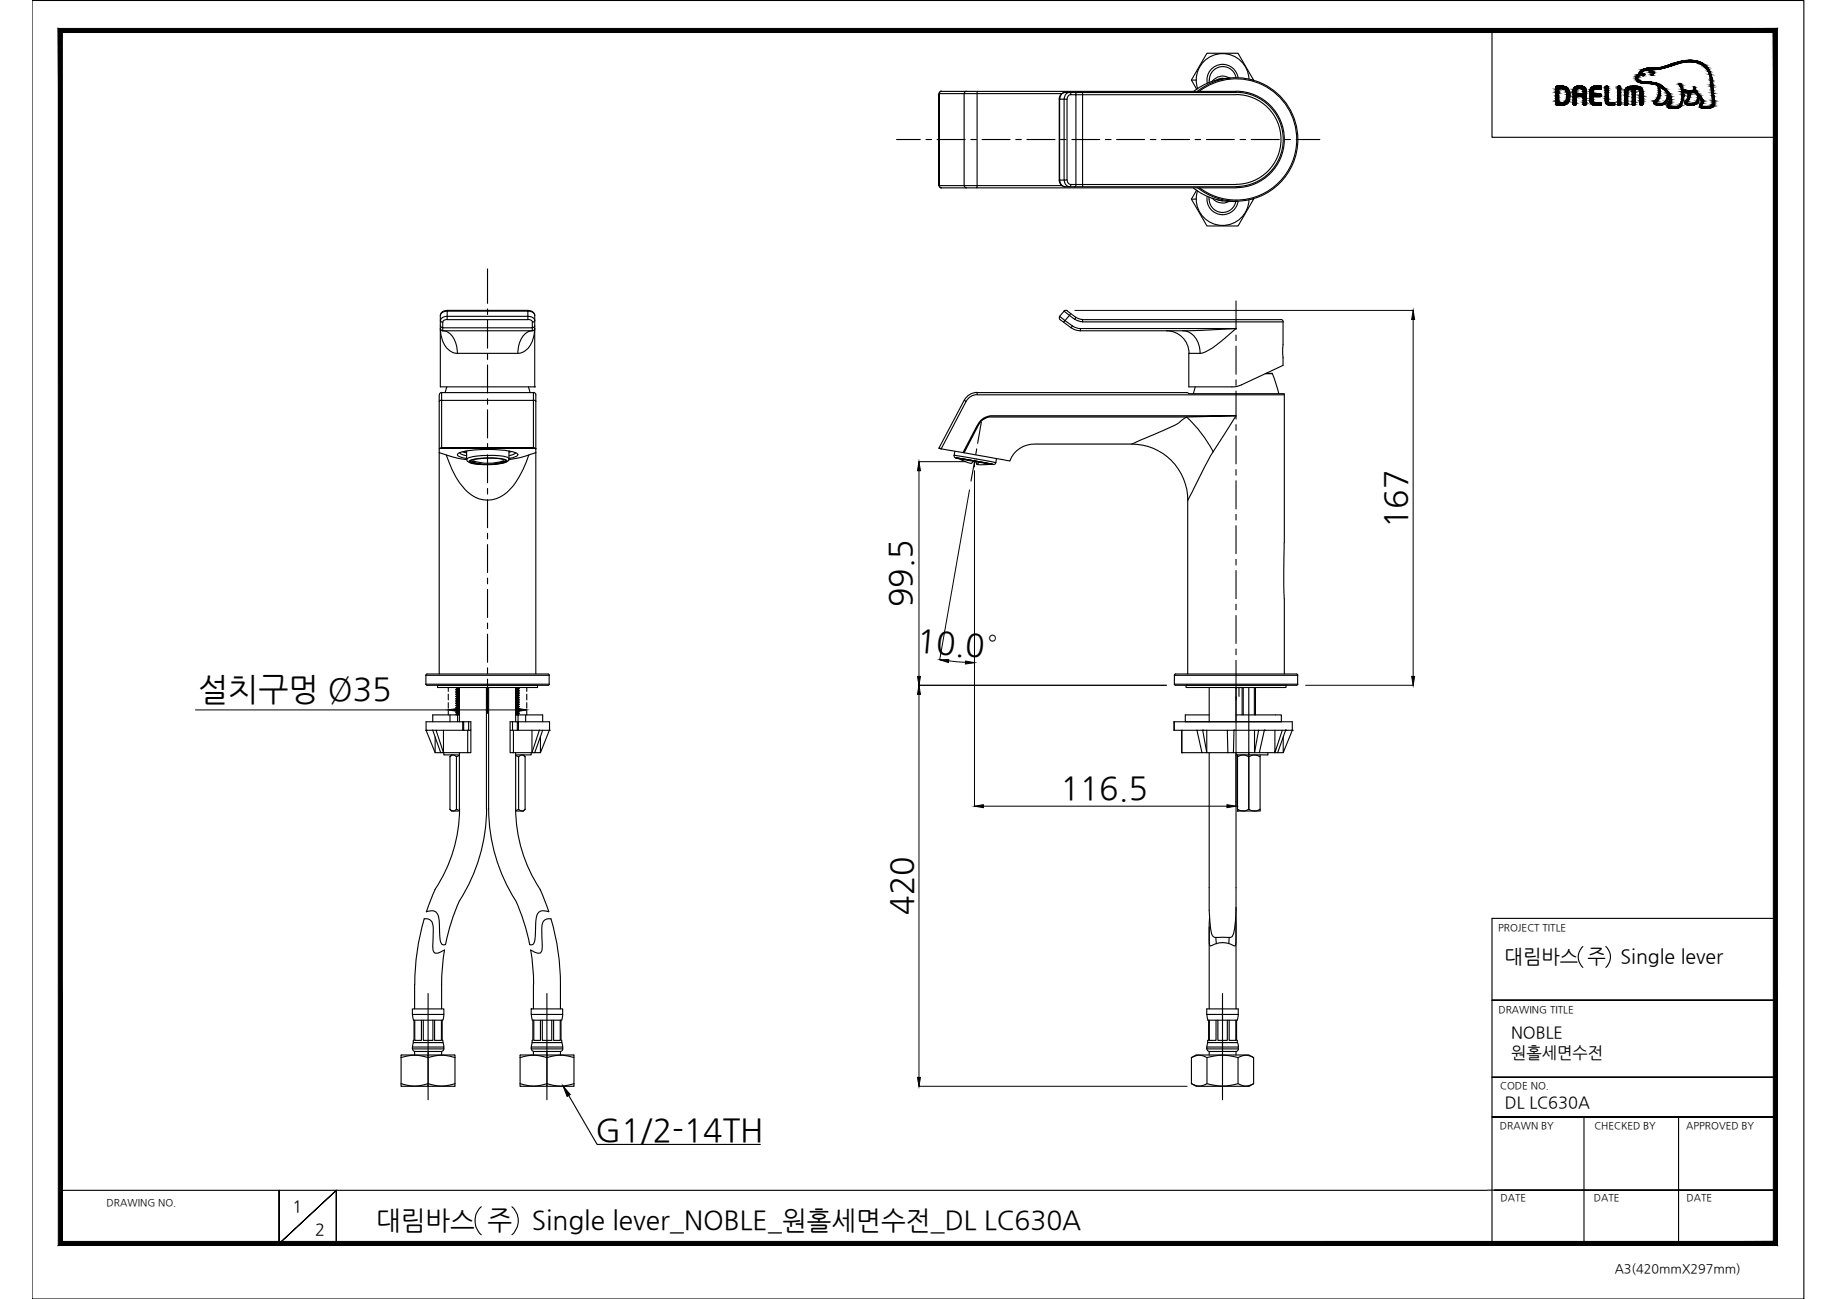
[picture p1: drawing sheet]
<svg xmlns="http://www.w3.org/2000/svg" width="420mm" height="297mm" viewBox="0 0 420 297" stroke-linecap="round" stroke-linejoin="round" font-family="sans-serif">
<defs><g id="words">
<g font-size="7.3">
<text x="321.7" y="120.8" transform="rotate(-90 321.7 120.8)">167</text>
<text x="208.4" y="138.9" transform="rotate(-90 208.4 138.9)">99.5</text>
<text x="209.5" y="148.8" transform="rotate(5 209.5 148.8)">10.0°</text>
<text x="45.3" y="160">설치구멍 Ø35</text>
<text x="242.5" y="182.6">116.5</text>
<text x="208.7" y="209.2" transform="rotate(-90 208.7 209.2)">420</text>
<text x="136.2" y="260.8">G1/2-14TH</text>
</g>
<g font-size="6">
<text x="86" y="281">대림바스 주</text>
<text x="121.6" y="281">Single lever_NOBLE_원홀세면수전_DL LC630A</text>
</g>
<g font-size="4.5">
<text x="344.1" y="220.2">대림바스 주</text>
<text x="370.7" y="220.2">Single lever</text>
</g>
<g font-size="3.7">
<text x="345.6" y="237.3">NOBLE</text>
<text x="345.6" y="241.9">원홀세면수전</text>
<text x="344.2" y="253.4">DL LC630A</text>
<text x="66.9" y="277.1">1</text>
<text x="72.1" y="282.4">2</text>
</g>
<text font-size="2.9" x="369.3" y="291.1">A3(420mmX297mm)</text>
<g font-size="2.3">
<text x="342.6" y="212.8">PROJECT TITLE</text>
<text x="342.7" y="231.6">DRAWING TITLE</text>
<text x="343.2" y="249">CODE NO.</text>
<text x="343.1" y="258.3">DRAWN BY</text>
<text x="364.7" y="258.2">CHECKED BY</text>
<text x="385.7" y="258.3">APPROVED BY</text>
<text x="24.4" y="275.9">DRAWING NO.</text>
<text x="343.2" y="274.7">DATE</text>
<text x="364.5" y="274.7">DATE</text>
<text x="385.7" y="274.7">DATE</text>
</g>
</g></defs>
<!-- layer: 0 -->
<g fill="#000" stroke="#000" stroke-width=".23">
<path d="M323.2 71l.4 2.1h-.7zM210.2 105.6l.3 2h-.7zM209.8 154.7h.7l-.3 2zM210.2 156.7l.3 2.1h-.7zM214.9 150.9l2.1-.1-.1 .7zM220.9 151.2l2 .3-2.1 .3zM322.9 154.7h.7l-.4 2zM102.5 162.3l2.1-.3v.7zM118.4 162l2.1 .3-2.1 .4zM222.9 184.3l2-.3v.7zM280.6 184l2.1 .3-2.1 .4zM128.8 248.3l1.6 2-.7 .4z"/>
<path d="M209.8 246.4h.7l-.3 2z"/>
<path d="M13.3 284.8l392.3-.9h-391.3zM13.3 284.8l392.3-.9 .9 .9zM405.6 7.4v276.5l.9 .9zM405.6 7.4l.9-.9v278.3zM14.3 7.4h391.3l.9-.9zM13.3 6.5h393.2l-392.2 .9zM13.3 6.5l1 277.4v-276.5zM13.3 6.5l1 277.4-1 .9z"/>
</g>
<g fill="none" stroke="#000" stroke-width=".25">
<path d="M7.3 .1h405.3v296.9h-405.3zM341.2 7v24.4h64.9M380.1 24h.1M222.9 105.6v1.2M100.1 156.7h22.8M102.5 157.2v.9M102.5 158.7v1.3M120.5 157.2v.9M120.5 158.7v1.3M271.3 156.7h22.8M102.5 160.7v1.3M102.5 162.6v.9"/>
<path d="M120.5 160.7v1.3M120.5 162.6v.9M271.1 165h22M362 216.4a3.2 3.2 0 0 0 0 4.8M367.3 216.4a3.2 3.2 0 0 1 0 4.8M406.1 210h-64.9v74.7M341.2 228.7h64.9h-64.9M130.1 250.5l6.5 11.2h37.3M341.2 255.4h64.9h-64.9M341.2 246.3h64.9h-64.9M362.3 255.4v28.9M383.9 255.4v28.9"/>
<path d="M13.8 272.2h326.3M63.8 272.2v12.2l13.1-12.2-13.1 12.2zM110.1 276a4.3 4.3 0 0 0 0 6.3M117.1 276a4.2 4.2 0 0 1 0 6.3M340.2 272.1h65.9h-64.3M76.9 284.4v-12.2v12.2M350.5 284.3h55.6"/>
</g>
<!-- layer: 1 -->
<g fill="none" stroke="#000" stroke-width=".25">
<path d="M272.5 18.3h1.1M280.1 18l-.8-.1-1 .4M281.3 17.9a3 3 0 0 0-4.1 .8M281.5 17.9a14.1 14.1 0 0 0-8.4 3M282.7 17.8a3.1 3.1 0 0 0-3.6-2.5 3.1 3.1 0 0 0-2.5 3.6M283.2 17.8a3.6 3.6 0 0 0-4.2-3 3.6 3.6 0 0 0-2.9 4.2M285.7 18.1a6 6 0 0 0-7.1-5.7 6 6 0 0 0-4.7 7.8M286.5 18.3h.2M286.7 18.4l-3.5-6.2h-7.1l-3.6 6.1 1.2 2.1M205.1 31.9h5.4M211.8 31.9h1.3M214.3 31.9h6.5"/>
<path d="M214.8 21.4v21zM220.5 21.4v21M221 20.9l-.4 .2v.3M222 31.9h1.3M223.5 20.9h-8.2l-.4 .2-.1 .3h8.7v21h19.4M224.6 31.9h6.4M232.3 31.9h1.3M234.9 31.9h6.4M242.3 22.7v18.5M242.3 22.7h.1M242.6 31.9h1.2M243.4 22.7h-1v18.5a1.54 1.54 0 0 0 1.2 1.5"/>
<path d="M243.4 22.7h.7v18.5h-.7zM243.6 21.1a1.37 1.37 0 0 0-1.2 1.6M244.9 21.7h1.2v20.5h-1.2a.96 .96 0 0 1-.8-1M244.9 21.6a.95 .95 0 0 0-.8 1.1M244.9 21.6l-.1-.4a1.24 1.24 0 0 0-1.4 1.5M245.2 31.9h6.3M245.8 21.1l.3 .5M247.6 21.2v.5h-1.5M252.8 31.9h1.3M255.4 31.9h6.4M263.1 31.9h1.3M265.6 31.9h6.5"/>
<path d="M273.3 31.9h1.3M273.9 20.8a14.1 14.1 0 0 1 19.2 1.5 14.1 14.1 0 0 1 0 19.2 14.1 14.1 0 0 1-19.2 1.4M274.3 20.8a13.9 13.9 0 0 1 18.7 1.7 13.9 13.9 0 0 1 0 18.7 13.9 13.9 0 0 1-18.7 1.7M275.9 31.9h6.4M282.7 21.7h-35.1v21h-4M282.7 20.9h-59.2v.5h19.4M282.7 21.2h-39.1a1.46 1.46 0 0 0-1.3 1.5M282.7 21.1a10.8 10.8 0 0 1 10.8 10.8 10.8 10.8 0 0 1-10.8 10.8M282.7 21.6a10.3 10.3 0 0 1 10.3 10.3 10.3 10.3 0 0 1-10.3 10.2M282.7 20.9a11 11 0 0 1 11.1 11 11 11 0 0 1-11.1 11M283.6 31.9h1.3M286.2 31.9h6.4"/>
<path d="M293.9 31.9h1.2M296.5 31.9h5.4M214.8 42.4h5.7M214.8 42.4l.1 .3 .4 .3h5.7M220.5 42.4h3v.6h-2.5M220.6 42.4v.3l.4 .3M223.5 43h59.2M242.3 41.2a1.38 1.38 0 0 0 1.3 1.5M242.3 41.2h1.1M243.4 41.2a1.24 1.24 0 0 0 1.4 1.4l.1-.4M247.6 42.7h35.1M272.5 45.5h1.1"/>
<path d="M272.9 43a14.1 14.1 0 0 0 10.1 3M273.7 43.5l-1.2 2 3.6 6.2h7.1l3.5-6.2M273.9 43.7a6 6 0 0 0 4.7 7.8 6 6 0 0 0 7.1-5.8M276.1 44.9a3.6 3.6 0 0 0 3 4.1 3.6 3.6 0 0 0 4.1-3M276.5 45.1v.4M276.6 45.5a3.1 3.1 0 0 0 2.8 3.1 3.1 3.1 0 0 0 3.3-2.5M277.2 45.3a3 3 0 0 0 3.9 .7M278.4 45.7l1.3 .2M282.7 42.2h-36.6l-.3 .5M286.5 45.5h.2M286.7 45.5h.1M100.7 75.1a6.1 6.1 0 0 0 2.5 5.3l1.4 .4"/>
<path d="M100.8 75.1l.2 .5h.3M100.8 74.5v.2l.5 .2M101.3 75v.6M101.3 75.6a4.2 4.2 0 0 1 3.3 4.3v.9M102.3 72.3h18.4v.8h-18.4zM102.3 71v.1a1.44 1.44 0 0 0-1.5 1M102.3 71l-1.1 .3-.3 .3-.2 .5 .1 16.4h21.5M102.3 71h18.4M102.3 73.1a.91 .91 0 0 0-1 .6M111.5 61.5v7.9M111.5 70.6v1.3M111.5 73.2v6.4"/>
<path d="M120.1 76.3a3.1 3.1 0 0 1 1.9-.7l.3-.5a6.1 6.1 0 0 1-2.5 5.3l-1.4 .4a6.1 6.1 0 0 1 1.7-4.5zM120.7 72.3v-1.2h-18.4v1.2a1.13 1.13 0 0 0-1.5 1.2l.5 .2v1.3h20.5v-1.3M120.7 71l1.1 .3 .3 .3 .2 .5M120.7 71v.1M120.8 71.1a1.44 1.44 0 0 1 1.5 1M120.8 73.1a.91 .91 0 0 1 1 .6M120.8 72.3a1.13 1.13 0 0 1 1.4 1.2l-.4 .2M121.8 75v.6h-20.5M122.3 74.5l-.3 .4h-.2M122.3 72.1v16.4M242.4 72.3l1.2 1-.3 .4-.9-.6M242.4 72.3l-.1 .4 .2 .4"/>
<path d="M243.4 71.1l-1 1.2M244.1 71.1l.8 .6-.3 .4-1.2-1M244.1 71h-.5l-.2 .1M244.9 71.7l1.2 .9-.3 .4-1.2-.9-1 1.2 1.7 1.2-.3 .5-1.7-1.3M245 74.9l.8 .5 1.3 .2M245.3 74.5l1 .5 .8 .1M245.8 73l1.1 .5 .7 .1M246.1 72.6l.7 .3 .8 .2M266.8 75.6a5.1 5.1 0 0 1 5.1 5.2M270.6 75.6a4.4 4.4 0 0 1 3.8 4.3l.1 .9M282.7 75.1h-35.6v.5h23.5M282.7 75.1l-12.1 .5"/>
<path d="M282.7 75.1a26.1 26.1 0 0 1-7.8 5.7h-.5M282.7 68.8v6.5M282.7 76.6v1.3M282.7 79.1v6.5M292.9 73.1h-45.3v.5h45.9v8.2M293 73.1h.2l.3 .5M100.5 90.3v63.8M101 91.6v10.8M101 89.7l-.2 .1-.3 .5M101 91.5l-.5 .2M102.2 88.5l-.4 1.2M104.6 80.8h13.8"/>
<path d="M111.5 80.9v1.3M111.5 83.5v6.4M111.5 91.2v1.2M111.5 93.7v6.4M120.9 88.5l.3 1.2M122 91.6v-1.8h-21v1.8h21v10.8l.6 .2-.6-.1M122 89.7l.3 .1 .3 .5v63.8M122 91.5l.6 .2M122.3 88.5h.1M220.5 91.6l.5 .2-5.7 10.8-.5-.2zM223.5 89.8h47.9l.5 .2h21.8l.1 .3h-70.3zM223.5 89.7a3.3 3.3 0 0 0-2.9 1.8"/>
<path d="M223.5 90.2a2.82 2.82 0 0 0-2.5 1.5M224.5 96.5l-.9 4.9M271.4 95.4l-2.7 1.8-9.9 4.3M271.4 95.3a29.8 29.8 0 0 1 6.1 8M273.4 88.5l-.4 1.5M274.4 80.8h-2.5v7.7h10.4l1.1-.3 10.1-4.6v-1.8M282.7 95.1l-2.6 4.2a96.8 96.8 0 0 0-7.7 13.8l-.7 1.3M282.7 86.9v1.2M282.7 89.4v6.4M282.7 97.1v1.3M282.7 99.7v6.4M289.4 85.5h1.6"/>
<path d="M289.6 85.4h1.4l1.5 4.6M293.8 90.3l-.1 35.1a81.8 81.8 0 0 0 .1 11.5v17.2M100.5 103.5a27.3 27.3 0 0 0 6.3 1.6M101 102.4h21v.1h-21zM101 102.4l-.5 .2 .5-.1M102.1 104a18.9 18.9 0 0 0 5 8.6 6.5 6.5 0 0 0 9.5-.7l1.7-2.2a24.6 24.6 0 0 0 2.6-5.7M105.1 103.5l.3 .3 1.3 .4M105.8 103.3l.9 .3M106.3 103.2l.4 .2M106.7 103.2v1.9M107.6 105.4a9.8 9.8 0 0 0 7.8 .2M108 105.6l.2-.2a10.7 10.7 0 0 0 7 0l-.2 .2"/>
<path d="M108.5 105.5l-.4 .1a10.8 10.8 0 0 0 7 0l-.3-.1M111.5 101.4v1.3M111.5 104v6.4M111.5 111.7v1.3M111.5 114.2v6.5M111.5 102.8a17.2 17.2 0 0 0-6.7 .9l-.2 .2a1.4 1.4 0 0 0 1.4 .8l.8 .2M111.5 102.8a15.2 15.2 0 0 1 6.8 1l.1 .2a1.53 1.53 0 0 1-1.2 .7l-.7 .1M113.2 106.1l1.9-.3 .9-.4a7.7 7.7 0 0 0-4.8-.7l-3 .4-.9 .4a2.29 2.29 0 0 0 1.8 .6l.9 .1M113.7 106l1.6-.3 .4-.3a5.1 5.1 0 0 0-3.4-.6 10.1 10.1 0 0 0-4.7 .6v.2l.6 .3 1.3 .2M115.7 105.3l-.4 .2M116.4 104.9h.1M116.4 104.9v.2a2.48 2.48 0 0 1-2.4 1l-1.3 .1"/>
<path d="M116.4 103.2v1.7M116.5 104.9a4.6 4.6 0 0 0-3.1-.7 16.6 16.6 0 0 0-6.5 .7l-.1 .1a1.64 1.64 0 0 0 1.7 1.1l2.1 .1M116.6 103.2h-.2M117 103.3l-.6 .1M117.9 103.5l-.4 .4-1.1 .3M122.6 103.5a27.1 27.1 0 0 1-6.2 1.6M214.8 102.4v.1l.5 .1 5 .9M218.2 104.1l9.6 1.7M218.4 103.2l-.2 1.1 .2 .3 .3 .2M218.6 104.7l8.6 1.5zM218.7 104.7l4.6 .8M219.2 104.8l1.4 .7 1.5 .5"/>
<path d="M220.3 103.5l2-3.9a8.1 8.1 0 0 1 2.7-4 5.7 5.7 0 0 1 3.6-.5h54.1l-11.3 .3h-45.1l-1.2 .4a3.2 3.2 0 0 0-1.4 1.6l-3.2 6.1 10.4 1.9a6.2 6.2 0 0 1 5.8-3.9h22.2a12.8 12.8 0 0 1 12.8 12.9M220.3 103.5h.2M222.5 105.5l.7 .1M223 105.2l-.9 4.8M223.3 105.5l3.9 .7M223.3 105.5l.1 .7 .5-.6M223.4 102.6l-.2 1.3M223.9 105.6l-1.3-.2-.5 .6M226.6 106.1l-1.6 .2-1.6-.1M227.2 106.2h.1M227.9 104.8l-.2 1.2-.5 .2M271.7 114.4v39.7"/>
<path d="M282.7 107.4v1.3M282.7 109.9v6.5M282.7 117.6v1.3M111.5 121.9v1.3M111.5 124.5v6.4M111.5 132.2v1.3M111.5 134.8v6.4M282.7 120.2v6.4M282.7 127.9v1.3M282.7 130.5v6.4M282.7 138.2v1.2M97.4 156.4l.3 .3h27.6"/>
<path d="M97.4 156.4v-2h28.2v2M97.4 156.4h28.2M100.1 156.7v.5h22.8v-.5M104.3 158.3h.1M104.3 157.2v.1M104.3 157.7v.1M104.3 158.2v.1M104.3 158.7v.1M104.3 159.2v.1M104.3 157.3l.3 .1M104.3 157.8l.3 .1M104.3 158.3l.3 .1"/>
<path d="M104.3 158.8l.3 .1M104.3 159.3l.3 .2M104.3 159.8l.3 .2M104.4 157.2l-.1 .1M104.6 157.9v.2M104.6 158.4v.2M104.6 158.9v.2M104.6 159.5v.1M104.6 160v.1M104.6 157.5l-.3 .2M104.6 158.6l-.3 .1M104.6 159.1l-.3 .1"/>
<path d="M104.6 159.6l-.3 .1M105.1 159.8h-.8M105.1 159.2l-.8 .1M105.1 158.7l-.8 .1M105.1 158.2l-.8 .1M105.1 157.7l-.8 .1M105.1 157.3l-.5 .1v.1M105.1 157.8l-.5 .1M105.1 158.4h-.5M105.1 158.9h-.5M105.1 159.4l-.5 .1M105.1 159.9l-.5 .1"/>
<path d="M105.1 159.5l-.5 .1M105.1 159l-.5 .1M105.1 158.5l-.5 .1M105.1 158l-.8 .2M105.1 157.5h-.5M105.1 157.6l-.8 .1M105.1 158.1l-.8 .1M105.1 158.6l-.8 .1M105.1 159.1l-.8 .1M105.1 159.7l-.8 .1M105.1 157.2v7.8M111.3 157.2v27.7a38.7 38.7 0 0 1-6.2 21"/>
<path d="M111.5 142.5v1.2M111.5 145v6.5M111.5 152.7v1.3M111.5 155.3v7.8M111.8 157.2v27.7a39.3 39.3 0 0 0 6.1 21M117.9 159.6h.8l-.8 .2M117.9 157.2v7.8M118.4 159.8l-.5 .1M118.4 159.3l-.5 .1M118.4 158.8l-.5 .1M118.4 158.3l-.5 .1M118.4 157.7v.1h-.5"/>
<path d="M118.4 157.3h-.5M118.4 157.2v.1M118.4 158.2v.1M118.4 158.7v.1M118.4 159.2v.1M118.4 159.7v.1M118.4 159.8l.3 .2M118.4 159.3l.3 .2M118.4 158.8l.3 .1M118.4 158.3l.3 .1M118.4 157.8l.3 .1M118.4 157.3l.3 .1"/>
<path d="M118.7 157.5l-.8 .2M118.7 158l-.8 .2M118.7 158.5l-.8 .3M118.7 159.1l-.8 .2M118.7 158.9l-.8 .2M118.7 158.5l-.8 .1M118.7 158l-.8 .1M118.7 157.5l-.8 .1M118.7 157.4l-.8 .1M118.7 157.9l-.8 .1M118.7 158.4l-.8 .1M118.7 158.9l-.8 .1"/>
<path d="M118.7 159.5l-.8 .1M118.7 157.4v.1M118.7 157.9v.1M118.7 158.4v.1M118.7 159.5h.1M125.3 154.1h-27.6l-.3 .3M125.4 154.1l.2 .3M125.6 156.4l-.2 .3M268.6 156.4l.3 .3h27.6M268.6 156.4h28.2M268.6 156.4v-2h28.2v2M271.3 156.7h.1"/>
<path d="M271.3 156.7v.5h22.8v-.5M276.6 157.2v7.8M282.7 140.7v6.4M282.7 148.4v1.3M282.7 151v14M282.7 157.2h1.4M283.4 157.2v2M285.6 157.2v27.9M294.1 156.7h.1M296.5 154.1h-27.6l-.3 .3M296.6 154.1l.2 .3M296.8 156.4l-.2 .3"/>
<path d="M97.5 167h.1M97.5 167h2.2M97.5 167v-2h10.2v2h-.5M97.5 167l2 5.1M99 167l1.8 5.1h.6l-1.7-5.1M99 165v-1.5h5.6v1.5M99 167h.1M99.5 168.5v3.6h1.3M99.7 167h6.1M101.4 167v5.1h5.6M101.5 172.1v.5h3.6M102.9 173l.7-.4 .8 .4"/>
<path d="M102.9 163.5v1.5M102.9 173v12.1M103.3 172.6l-.4 .4M104.3 160.9h.1M104.3 160.3h.1M104.3 160.8v.1M104.3 161.3v.1M104.3 161.8v.1M104.3 162.3v.1M104.3 162.8v.1M104.3 163.3v.1M104.3 160.3l.3 .2"/>
<path d="M104.3 160.9l.3 .1M104.3 161.4l.3 .1M104.3 161.9l.3 .1M104.3 162.4l.3 .1M104.3 162.9l.3 .2M104.3 163.4l.2 .1M104.4 173v12.1M104.6 160.5v.1M104.6 161v.1M104.6 162v.2M104.6 162.5v.2M104.6 163.1v.1"/>
<path d="M104.6 160.1l-.3 .2M104.6 160.6l-.3 .2M104.6 161.1l-.3 .2M104.6 161.6l-.3 .2M104.6 162.7l-.3 .1M104.6 163.2l-.3 .1M104.6 163.5h.5M105.1 172.1v12.8a33.6 33.6 0 0 1-5.6 18.5l-2 5.1M105.1 163.3l-.8 .1M105.1 162.8l-.8 .1M105.1 162.3l-.8 .1M105.1 161.8l-.8 .1"/>
<path d="M105.1 161.3l-.8 .1M105.1 160.8l-.8 .1M105.1 160.3h-.8M105.1 160.4l-.5 .1M105.1 160.9l-.5 .1M105.1 161.4l-.5 .1v.1M105.1 162h-.5M105.1 162.5h-.5M105.1 163l-.5 .1M105.1 163.1l-.5 .1M105.1 162.6l-.5 .1M105.1 162.1l-.8 .2"/>
<path d="M105.1 161.6h-.5M105.1 161.1h-.5M105.1 160.5l-.5 .1M105.1 160l-.5 .1M105.1 160.2l-.8 .1M105.1 160.7l-.8 .1M105.1 161.2l-.8 .1M105.1 161.7l-.8 .1M105.1 162.2l-.8 .1M105.1 162.7l-.8 .1M105.1 163.2l-.8 .1M105.1 172.7l-.7 .3"/>
<path d="M105.8 165v2h.2M106 165v2h1.2v-2M107 167v5.1h.7v-5.1M116.7 167v5.1h.7v-5.1M117.2 167h-.5v-2h9l-.1 2M117.2 165v2h1.1M117.9 172.1v12.8a33.6 33.6 0 0 0 5.7 18.5l1.9 5.1a2.92 2.92 0 0 0-2.2 .1 3.5 3.5 0 0 0-.8 2.8l-.2 3.5a.89 .89 0 0 1-.2 .9 .89 .89 0 0 1-1 .2M117.9 163.5h.6M117.9 172.7l.7 .3M118.3 165v2h.3M118.4 163.4l-.3 .1M118.4 162.9l-.5 .1"/>
<path d="M118.4 162.4l-.5 .1M118.4 161.8v.1l-.5 .1M118.4 161.4h-.5M118.4 160.9h-.5M118.4 160.3l-.5 .1M118.4 160.2v.1M118.4 160.7v.2M118.4 161.2v.2M118.4 162.3v.1M118.4 162.8v.1M118.4 163.3v.1M118.4 163.4l.1 .1"/>
<path d="M118.4 162.9l.3 .2M118.4 162.4l.3 .1M118.4 161.9l.3 .1M118.4 161.4l.3 .1M118.4 160.9l.3 .1M118.4 160.3l.3 .2M118.5 165v-1.5h1.7v1.5M118.6 165v2h4.8l-1.7 5.1h.6l1.8-5.1M118.6 173l.8-.4 .7 .4M118.6 173v12.1M118.7 162.6l-.8 .1M118.7 160.1l-.8 .2"/>
<path d="M118.7 160.6l-.8 .2M118.7 161.1l-.8 .2M118.7 161.6l-.8 .2M118.7 162.1l-.8 .2M118.7 162.5l-.3 .3-.5 .1M118.7 163.1l-.8 .3M118.7 163.1l-.8 .1M118.7 162.1l-.8 .1M118.7 161.6l-.8 .1M118.7 161.1l-.8 .1M118.7 160.6l-.8 .1M118.7 160.1l-.8 .1"/>
<path d="M118.7 160l-.8 .1M118.7 160.5l-.8 .1M118.7 161l-.8 .1M118.7 161.5l-.8 .1M118.7 162l-.8 .1M118.7 162.5l-.8 .1M118.7 163.1h-.8M118.7 160v.1M118.7 160.5v.1M118.7 161v.1M118.7 161.5v.1M118.7 162v.1"/>
<path d="M118.7 163.1h.1M119.7 172.6l.4 .4M120.1 173v12.1M120.2 163.5h3.9v1.5M121.5 172.1v.5h-3.6M121.7 167v5.1h-4.3M123.4 167h2.2M123.4 167h.1M123.6 168.5v3.6h-1.3M125.6 167h.1M125.6 167l-2 5.1M268.6 165v2"/>
<path d="M270.3 172.1h.1M270.3 167v5.1M270.3 172.1h4.6M273.8 167h1.3l.9 5.1h-1.1zM273.8 167h-5.3v-2h27.1v2M275.1 167h7.1M275.1 167h.1M276 167v5.1h4.8M276.6 163.5h-5.5v1.5M276.6 172.1v36a15.4 15.4 0 0 0 .7 5.9l.6 .4h3.5a1.01 1.01 0 0 0 .8-.9l.4-3.2 .1-2.2M280.7 167l.1 5.1M282.2 167h.1"/>
<path d="M282.2 167l-.1 5.1h-1.3M282.2 167h7M282.7 163.5h10.4v1.5M282.7 172.1v58.6M283 173l1.4-.4 1.2 .4 1.3-.4 1.3 .4M283 172.6v12.5M286.9 167v5.1h6.6M287.9 167l-1 5.1h-4.8M288.2 172.6v.4M288.2 173v12.1M289.2 167h.1M289.2 167h4.8"/>
<path d="M289.2 167l-1.2 5.1M290 172.1v.5h-7.3M291.6 167v5.1l1.7-5.1M294 167h.1M294 167h1.6M294 167l-1.8 5.1M294.1 166.9v.1M295.6 167h.1M295.6 167l-2.1 5.1v-3.6M102.9 185.1l.4 .3h1.8M102.9 185.1l.7 .3 .8-.3M104.4 185.1l.7 .2"/>
<path d="M118.6 185.1l.8 .3 .7-.3M118.6 185.1l-.7 .3M120.1 185.1l-.4 .3h-1.8M283 185.4h.1M288.2 185.1v.3h-5.2M288.2 185.1a2.38 2.38 0 0 1-2.6 0 2.38 2.38 0 0 1-2.6 0v.3M97 210.1a1.63 1.63 0 0 1 2.1 1.6l-.1 5.2a.99 .99 0 0 0 .5 1.1 .99 .99 0 0 0 1.3-.3l.9-.5-.6 5.3-.1 8.2M97 210.1a53 53 0 0 0-2.1 15M105.1 205.9a50.2 50.2 0 0 0-3.2 10.1 .91 .91 0 0 1-1.2-1.1l-.2-3.5a4 4 0 0 0-.8-2.8 3 3 0 0 0-2.2-.1M117.9 205.9a46.9 46.9 0 0 1 3.3 10.1M276.6 212v18.7M276.6 209.9v5.2l.1 1.2a7.6 7.6 0 0 1 4.2-.6l1.5 .6 .2-.2v-6.2"/>
<path d="M278.1 214.4l.1 1.4M281.1 214.4v1.4M94.3 230.7h7.2v1.3h-7.2zM94.3 239.4h7.2v.4h-7.2zM94.4 232l.2 1.2M94.4 239.8a.61 .61 0 0 0 .6 .6M94.5 233.3h6.8M94.6 238.4l-.2 1M94.7 233.3v4.6h-.2v.5h6.8M94.8 225.1v5.6M94.9 233.3v4.6h1.5v-4.6M96.8 233.3v4.6h2.2v-4.6"/>
<path d="M97.9 227.2v24.3M99.4 233.3v4.6h1.6v-4.6M101.1 233.3v4.6h.2v.5M101.3 238.4l.2 1M101.5 232l-.2 1.2M101.5 239.8a.61 .61 0 0 1-.6 .6M121.5 239.4h7.2v.4h-7.2zM121.5 230.7h7.2v1.3h-7.2zM121.5 239.8a.61 .61 0 0 0 .7 .6M121.5 232l.2 1.2M121.7 233.3h6.8M121.7 238.4h6.8"/>
<path d="M121.7 238.4l-.2 1M121.9 233.3v4.6h-.2v.5M122 230.7v-7.4l-.6-6a3.5 3.5 0 0 0 2.2 .6l.4-.6v-2.8a6.8 6.8 0 0 1 .2-3.7 1.72 1.72 0 0 1 1.8-.7 52.9 52.9 0 0 1 2.2 15v5.6M122.1 233.3v4.6h1.5v-4.6M124 233.3v4.6h2.2v-4.6M125.1 227.2v24.3M126.6 233.3v4.6h1.5v-4.6M128.3 233.3v4.6h.2v.5M128.5 238.4l.2 1M128.7 232l-.2 1.2M128.7 239.8a.61 .61 0 0 1-.6 .6M276.1 232l.2 1.2"/>
<path d="M276.1 239.8a.61 .61 0 0 0 .6 .6M276.2 233.3h3.4M276.3 238.4l-.2 1M276.4 233.3v4.6h-.2v.5M276.6 233.3v4.6h1.5v-4.6M278.6 233.3v4.6h1M279.6 230.7v1.3h3.6M279.6 227.2v24.3M280.7 233.3v4.6h-1.1v.5h-3.4M281.1 233.3v4.6h1.6v-4.6M282.8 233.3v4.6h.2v.5h-3.4v1h3.6v.4h-3.6v-.4h-3.6v.4h3.6v.6M283 238.4l.3 1"/>
<path d="M283.2 232v-1.3h-7.2v1.3h3.6v1.3h3.4M283.2 232l-.2 1.2M283.3 239.8a.61 .61 0 0 1-.7 .6M91.7 247.8v.6h.2h6v-.6M91.7 241.8v-.5l.2-.1h6v.6M91.7 247.8a9 9 0 0 0 6.2 0M91.7 241.8a9 9 0 0 1 6.2 0M91.7 241.8v6M97.9 247.8a8.8 8.8 0 0 0 6.2 0M97.9 241.8a8.8 8.8 0 0 1 6.2 0M97.9 240.4h-3.1v.8M101 241.2v-.8h-3.1v.8h6.1l.1 .6"/>
<path d="M104.1 247.8l-.1 .6h-6.1M104.1 241.8v6M119 247.8v.6h6.1v-.6M119 247.8a8.8 8.8 0 0 0 6.1 0M119 241.8a8.8 8.8 0 0 1 6.1 0M119 241.8v6M122 241.2v-.8h6.2v.8M125.1 241.2h6l.2 .1v.5a9 9 0 0 0-6.2 0zM125.1 241.2h-6.1v.6M125.1 247.8a9 9 0 0 0 6.2 0M131.3 247.8v.6h-.2h-6M131.3 241.8v6"/>
<path d="M272.5 241.8l1.1-.6h12.1l1 .6M272.5 247.8l1.1 .6h12.1l1-.6M272.5 241.8a3.1 3.1 0 0 1 3.6 0 11.8 11.8 0 0 1 7.1 0M272.5 247.8a3.1 3.1 0 0 0 3.6 0 11.8 11.8 0 0 0 7.1 0 3.1 3.1 0 0 0 3.5 0M272.5 241.8v6M276.1 241.8v6M276.6 241.2v-.8h6.1v.8M283.2 241.8a3.1 3.1 0 0 1 3.5 0M283.2 241.8v6M286.7 241.8v6"/>
</g>
<path d="M284.1 157.2v6.3M284.4 157.2v6.3M286.9 157.2v6.3M287.1 157.2v6.3" fill="none" stroke="#000" stroke-width=".25"/>
<!-- layer: 0 -->
<g fill="none" stroke="#000" stroke-width=".23">
<path d="M245.8 71h77.4M323.2 73.1v81.6M210.2 105.6h10.6M210.2 107.6v47.1M221.7 112l-6.8 38.9M222.9 107.6v76.7M210.2 156.7h56.6M210.2 158.8v87.6M217 151.1l3.9 .4M282.7 159.3v25M298.6 156.7h24.6M44.7 162.3l57.8 .1"/>
<path d="M104.6 162.3h13.8M120.5 162.3v.1M224.9 184.3h55.7M210.2 248.4h61.3"/>
</g>
<g fill="#000" stroke="#000" stroke-width=".23">
<path d="M356.5 19.7h.9zM361.1 19.7h.4zM364.9 19.7h.4zM373.3 19.7h.8zM375.1 16.4h.5zM375.6 19h3.2zM375.8 17.3h.1zM376 19h2.9zM375.7 16.9h.3zM377.2 15.6h3.4zM377.3 16.6h.2zM377.8 15.6h2.9z"/>
<path d="M377.7 16.2h.2zM377.9 15.6h2.8zM378.3 15.6h2.4zM386.2 13.8h.8zM387.4 20h.3zM355.9 23.9h2.1zM356.3 24h1.3zM364.2 23.9h2.1zM365 24.1h.2zM365.2 20.3h1zM368.1 24.1h.8zM374.9 20.6h.8z"/>
<path d="M375.2 24h.5zM381.5 23.9h.4zM386.5 21.1h1.7zM387.1 21.2h.5zM387.4 20.8h.5zM387.7 21.2h.5zM389 22.8h.4z"/>
<path d="M356.5 19.7h1.1zM356.3 19.7h1.3z"/>
<path d="M356.3 19.7h1.3zM356.2 19.7h1.4z"/>
<path d="M356.2 19.7h1.5zM356 19.7h1.7z"/>
<path d="M356 19.7l2 .1zM356 19.7l2 .1h-2.1z"/>
<path d="M355.9 19.8h2.1zM355.9 19.8h2.1z"/>
<path d="M355.9 19.8l2.4 .1zM355.9 19.8l2.4 .1h-2.5z"/>
<path d="M355.8 19.9l2.5 .1zM355.8 19.9l2.5 .1z"/>
<path d="M355.8 20h2.6zM355.8 20h2.6z"/>
<path d="M361.1 19.7h.4zM361.1 19.7h.4zM361 19.7h.5z"/>
<path d="M361 19.7h.7zM360.9 19.7h.8z"/>
<path d="M360.9 19.7h.8zM360.8 19.7h.9z"/>
<path d="M360.8 19.7h1.1zM360.6 19.7h1.3z"/>
<path d="M360.6 19.7h1.4zM360.6 19.7h1.4z"/>
<path d="M360.6 19.7l1.6 .1zM360.4 19.8h1.8z"/>
<path d="M360.4 19.8h1.8zM360.4 19.8h1.8z"/>
<path d="M360.4 19.8l2 .1zM360.2 19.9h2.2zM360.2 19.9h2.2zM360.2 19.9h2.2z"/>
<path d="M360.2 19.9l2.3 .1-.1-.1zM360.2 19.9l2.3 .1h-2.4z"/>
<path d="M364.9 19.7h.9zM364.8 19.7h1z"/>
<path d="M364.8 19.7h1.3zM364.6 19.7h1.5z"/>
<path d="M364.6 19.7h1.5zM364.5 19.7h1.6z"/>
<path d="M364.5 19.7h1.7zM364.5 19.7h1.7z"/>
<path d="M364.5 19.7h1.8zM364.5 19.7h1.8z"/>
<path d="M364.5 19.7l1.8 .1zM364.5 19.7l1.8 .1z"/>
<path d="M364.4 19.8h1.9zM364.2 19.8h2.1z"/>
<path d="M364.2 19.8h2.1zM364.2 19.8h2.1z"/>
<path d="M364.2 19.8l2.1 .2v-.2zM364 20l.2-.2 2.1 .2z"/>
<path d="M364 20l2.3 .1v-.1zM364 20l2.3 .1h-2.4z"/>
<path d="M367.4 19.7h.3zM367.3 19.7h.4z"/>
<path d="M367.3 19.7l.4 .1zM367.2 19.8h.5z"/>
<path d="M367.2 19.8h.6zM367.2 19.8h.6z"/>
<path d="M367.2 19.8h.6zM367.2 19.8h.6z"/>
<path d="M367.2 19.8l.6 .1zM367.2 19.8l.6 .1zM367.2 19.9h.6zM367.2 19.9h.6z"/>
<path d="M367.2 19.9l.6 .1zM367.2 19.9l.6 .1z"/>
<path d="M370.2 19.7l.4 .1zM370 19.8h.6zM370 19.8h.6zM370 19.8h.6z"/>
<path d="M370 19.8l.7 .1-.1-.1zM370 19.8l.7 .1h-.7z"/>
<path d="M370 19.9h.7zM370 19.9h.7z"/>
<path d="M370 19.9l.7 .2v-.2zM370 19.9l.7 .2h-.7z"/>
<path d="M373.3 19.7l1.2 .1zM372.8 19.8h1.7z"/>
<path d="M374.1 17.9h.4zM374.1 17.9h.4z"/>
<path d="M374.1 17.9l.4 .1v-.1zM374.1 17.9l.4 .1h-.4z"/>
<path d="M374.1 18l.5 .1zM374.1 18l.5 .1z"/>
<path d="M372.8 19.8h1.8zM372.7 19.8h1.9z"/>
<path d="M374.2 17.7l.3 .2 .1-.2zM374.2 17.7l.3 .2h-.4z"/>
<path d="M374.2 18.1h.4zM374.2 18.1h.4z"/>
<path d="M374.2 18.1l.5 .1zM374.2 18.1l.5 .1z"/>
<path d="M374.2 17.6h.4zM374.2 17.6l.4 .1z"/>
<path d="M372.7 19.8h2.3zM372.3 19.8h2.7z"/>
<path d="M374.3 17.6h.4zM374.2 17.6h.4z"/>
<path d="M374.2 18.2l.5 .1zM374.2 18.2l.5 .1z"/>
<path d="M374.3 18.3l.6 .1zM374.3 18.3l.6 .1z"/>
<path d="M374.3 17.4l.4 .2 .1-.2zM374.3 17.4l.4 .2h-.4z"/>
<path d="M374.4 17.3l.4 .1 .1-.1zM374.4 17.3l.4 .1h-.5z"/>
<path d="M374.4 18.4h.5zM374.4 18.4h.5z"/>
<path d="M374.4 17.3h.5zM374.4 17.3h.5z"/>
<path d="M374.4 18.4l.8 .2zM374.4 18.4l.8 .2z"/>
<path d="M372.3 19.8l2.8 .1zM372.3 19.8l2.8 .1z"/>
<path d="M374.6 17.1l.3 .2 .1-.2zM374.6 17.1l.3 .2h-.5z"/>
<path d="M374.7 17h.4zM374.7 17h.5z"/>
<path d="M374.7 17h.4zM374.7 17h.4z"/>
<path d="M374.6 17h.5zM374.6 17l.4 .1h-.4z"/>
<path d="M372.3 19.9l3.1 .2-.3-.2zM372 20.1l.3-.2 3.1 .2z"/>
<path d="M374.7 17h.5zM374.7 17h.5z"/>
<path d="M374.8 16.9h.4zM374.8 16.9h.4z"/>
<path d="M374.8 16.9h.4zM374.8 16.9l.4 .1zM374.7 17h.5zM374.7 17h.5zM374.7 17h.5zM374.7 17h.5zM374.7 17h.5zM374.7 17h.5z"/>
<path d="M374.8 16.8h.4zM374.8 16.8h.4zM374.8 16.8h.4zM374.8 16.8h.4z"/>
<path d="M374.8 16.8h.4zM374.8 16.8l.4 .1z"/>
<path d="M374.5 18.6h.7zM374.5 18.6h.7z"/>
<path d="M374.5 18.6h1zM374.5 18.6h1z"/>
<path d="M374.9 16.7l.4 .1zM374.9 16.7l.4 .1zM374.9 16.8h.4zM374.9 16.8h.4z"/>
<path d="M374.9 16.8h.4zM374.8 16.8h.4z"/>
<path d="M374.9 16.7h.4zM374.9 16.7h.4z"/>
<path d="M374.9 16.7h.4zM374.9 16.7h.4z"/>
<path d="M374.6 18.6l1 .1zM374.6 18.6l1 .1z"/>
<path d="M375.1 16.4l.2 .3 .3-.3zM375.1 16.4l.2 .3h-.4z"/>
<path d="M374.6 18.7h1.1zM374.6 18.7h1.1zM374.6 18.7h1.1zM374.6 18.7h1.1z"/>
<path d="M374.6 18.7h1.2zM374.6 18.7h1.2z"/>
<path d="M375.7 17.3h.2zM375.7 17.3h.2z"/>
<path d="M374.6 18.7h1.4zM374.6 18.7h1.4z"/>
<path d="M374.6 18.7h1.5zM374.6 18.7h1.5z"/>
<path d="M375.3 16.2l.3 .2 .4-.2zM375.1 16.4l.2-.2 .3 .2zM375.1 16.4h.5z"/>
<path d="M375.6 17.2h.4zM375.6 17.2l.3 .1zM375.7 17.3h.2zM375.7 17.3h.2z"/>
<path d="M375.3 16.2h.7zM375.3 16.2h.7z"/>
<path d="M375.7 16.9h.4zM375.6 16.9h.5z"/>
<path d="M375.6 17.2h.4zM375.6 17.2h.4z"/>
<path d="M375.6 16.9l.5 .1zM375.6 16.9l.5 .1z"/>
<path d="M375.6 17h.6zM375.6 17h.6zM375.6 17h.6zM375.6 17h.6zM375.6 17h.6zM375.6 17h.6z"/>
<path d="M375.6 17.1h.5zM375.6 17.1l.4 .1z"/>
<path d="M375.5 17h.7zM375.5 17h.7z"/>
<path d="M375.5 17h.7zM375.5 17l.6 .1zM375.6 17.1h.5zM375.6 17.1h.5z"/>
<path d="M375.6 17h.6zM375.6 17h.6z"/>
<path d="M375.6 17h.6zM375.6 17h.6zM375.5 17h.7zM375.5 17h.7z"/>
<path d="M374.7 18.7h1.6zM374.7 18.7h1.6z"/>
<path d="M374.7 18.7h1.6zM374.7 18.7h1.6zM374.7 18.7h1.6zM374.7 18.7h1.6z"/>
<path d="M374.7 18.7h1.7zM374.7 18.7h1.7z"/>
<path d="M374.7 18.7h1.8zM374.7 18.7h1.8z"/>
<path d="M374.7 18.7h2.2zM374.7 18.7h2.2z"/>
<path d="M375.5 16l.5 .2 .5-.2zM375.3 16.2l.2-.2 .5 .2z"/>
<path d="M375.6 16h1.1zM375.6 16h.9z"/>
<path d="M374.8 18.7l2.9 .1zM374.8 18.7l2.9 .1z"/>
<path d="M375.7 15.9h1.4zM375.6 16h1.1z"/>
<path d="M375.7 15.9h1.5zM375.7 15.9h1.5zM375.7 15.9h1.5zM375.7 15.9h1.6z"/>
<path d="M375.7 15.9h1.5zM375.7 15.9h1.4z"/>
<path d="M377.3 15.6h3.3zM377.2 15.6h3.4zM377.2 15.6h3.4zM377.2 15.6h3.4z"/>
<path d="M375.7 15.9h1.6zM375.7 15.9h1.9z"/>
<path d="M377.4 16.6h.1zM377.3 16.6h.2z"/>
<path d="M375.7 15.9h1.9zM375.7 15.9h2z"/>
<path d="M377.3 16.5l.2 .1 .2-.1zM377.3 16.5l.2 .1zM377.3 16.6h.2zM377.3 16.6h.2z"/>
<path d="M375.7 15.9h2zM375.7 15.9h2.1z"/>
<path d="M374.9 18.8h2.9zM374.9 18.8h2.9z"/>
<path d="M377.4 16.5h.3zM377.3 16.5h.4zM377.3 16.5h.4zM377.3 16.5h.4z"/>
<path d="M377.7 17.2h.2zM377.7 17.2h.2z"/>
<path d="M374.9 18.8l3.3 .1zM374.9 18.8l3.3 .1z"/>
<path d="M377.4 16.4h.4zM377.4 16.4l.3 .1z"/>
<path d="M377.7 16.2h.3zM377.7 16.2h.3z"/>
<path d="M377.9 16.5h.3zM377.9 16.5h.3z"/>
<path d="M377.7 17.2h.3zM377.7 17.2h.2zM377.7 17.2h.2z"/>
<path d="M377.7 16.2l.4 .1zM377.6 16.3h.5z"/>
<path d="M377.7 17.1h.3zM377.7 17.1l.3 .1z"/>
<path d="M377.6 16.3h.5zM377.5 16.3h.6z"/>
<path d="M377.8 17h.3zM377.8 17h.3z"/>
<path d="M377.8 17h.3zM377.8 17l.2 .1h-.3z"/>
<path d="M377.5 16.3l.6 .1zM377.5 16.3l.6 .1z"/>
<path d="M377.5 16.4h.7zM377.4 16.4h.8z"/>
<path d="M375 18.9h3.2zM375 18.9h3.2z"/>
<path d="M377.8 16.4l.4 .1zM377.8 16.4l.4 .1z"/>
<path d="M378 16.8l.1 .2 .1-.2zM378 16.8l.1 .2h-.3z"/>
<path d="M377.9 16.5h.3zM377.9 16.5h.3z"/>
<path d="M378 16.5l.2 .1zM378 16.5l.2 .1zM378 16.6h.2zM378 16.6h.2z"/>
<path d="M378 16.7l.2 .1zM378 16.7l.2 .1z"/>
<path d="M378 16.8h.2zM378 16.8h.2z"/>
<path d="M375 18.9h3.3zM375 18.9h3.3z"/>
<path d="M378 16.6l.2 .1v-.1zM378 16.6l.2 .1z"/>
<path d="M375.1 18.9h3.3zM375.1 18.9h3.3z"/>
<path d="M375.1 18.9l3.5 .1zM375.1 18.9l3.5 .1z"/>
<path d="M375.8 15.9h2.8zM375.8 15.9h2z"/>
<path d="M375.3 19h3.5zM375.3 19h3.5zM375.5 19h3.3zM375.5 19h3.3z"/>
<path d="M375.5 19h3.3zM375.5 19h3.3zM375.6 19h3.2z"/>
<path d="M375.7 19h3.2zM375.7 19h3.2z"/>
<path d="M375.8 19h3.1zM375.8 19h3.1zM376 19h2.9z"/>
<path d="M376.2 19h2.8zM376.2 19h2.8zM376.3 19h2.7zM376.3 19h2.7z"/>
<path d="M376.3 19h2.7zM376.3 19h2.7z"/>
<path d="M376.3 19l2.7 .1zM376.3 19l2.7 .1z"/>
<path d="M376.3 19.1h2.8zM376.3 19.1h2.8z"/>
<path d="M377.4 19.1l1.9 .1zM377.4 19.1l1.9 .1z"/>
<path d="M379.2 19.6h.3zM379.2 19.6h.3z"/>
<path d="M378 19.2h1.3zM378 19.2h1.3z"/>
<path d="M378.2 19.2h1.2zM378.2 19.2h1.2z"/>
<path d="M378.3 19.2l1.3 .1zM378.3 19.2l1.3 .1z"/>
<path d="M375.9 15.9h3.6zM375.8 15.9h2.8z"/>
<path d="M379.5 19.6h.6zM379.5 19.6h.6z"/>
<path d="M379.2 19.6l.3 .1zM379.2 19.6l.3 .1zM379.2 19.7h.3zM379.2 19.7h.3zM379.2 19.7h.3zM379.2 19.7h.3zM379.2 19.7h.3zM379.2 19.7h.3z"/>
<path d="M379.5 19.7h.6zM379.5 19.7h.6zM379.5 19.7h.6zM379.5 19.7h.6z"/>
<path d="M379.2 19.7l.3 .1v-.1zM379.2 19.7l.3 .1h-.3z"/>
<path d="M379.2 19.8h.3zM379.2 19.8h.3z"/>
<path d="M379.3 19.8l.3 .5-.1-.5zM379.3 19.8l.3 .5h-.3z"/>
<path d="M375.9 15.8h3.7zM375.9 15.8l3.6 .1z"/>
<path d="M378.6 19.3l1.1 .1zM378.6 19.3l1.1 .1z"/>
<path d="M378.8 19.4l1 .1zM378.8 19.4l1 .1z"/>
<path d="M379.1 19.5h.8zM379.1 19.5h.8z"/>
<path d="M376 15.8h3.9zM375.9 15.8h3.7z"/>
<path d="M379.2 19.5l.8 .1zM379.2 19.5l.8 .1z"/>
<path d="M379.2 19.6h.9zM379.2 19.6h.9z"/>
<path d="M379.5 19.6l.6 .1zM379.5 19.6l.6 .1z"/>
<path d="M376.2 15.7h3.9zM376 15.8h3.9z"/>
<path d="M379.5 19.7h.7zM379.5 19.7h.7z"/>
<path d="M379.6 19.7l.6 .1zM379.6 19.7l.6 .1z"/>
<path d="M379.6 19.8h.7zM379.6 19.8h.7z"/>
<path d="M379.7 19.8l.7 .1zM379.7 19.8l.7 .1z"/>
<path d="M376.5 15.6h3.9zM376.2 15.7h3.9z"/>
<path d="M376.6 15.6h3.8zM376.5 15.6h3.9z"/>
<path d="M379.9 19.9l.8 .2-.3-.2zM379.9 19.9l.8 .2h-.5z"/>
<path d="M377 15.6h3.6zM376.6 15.6h3.8z"/>
<path d="M377.2 15.6h3.4zM377.1 15.6h3.5z"/>
<path d="M377.1 15.6h3.5zM377 15.6h3.6z"/>
<path d="M378 15.6h2.7zM377.9 15.6h2.8zM377.9 15.6h2.8z"/>
<path d="M377.9 15.6h2.8zM377.8 15.6h2.9zM377.8 15.6h2.9z"/>
<path d="M377.8 15.6h2.9zM377.7 15.6h3z"/>
<path d="M377.7 15.6h3zM377.3 15.6h3.3zM377.2 15.6h3.4z"/>
<path d="M379.3 15.5h1.5zM378.3 15.6h2.4zM378 15.6h2.7z"/>
<path d="M379.7 15.4h1.4zM379.3 15.5h1.5z"/>
<path d="M380.1 15.4h1.3zM379.7 15.4h1.4z"/>
<path d="M380.4 15.3h1.2zM380.1 15.4h1.3z"/>
<path d="M380.7 15.2h1.2zM380.4 15.3h1.2z"/>
<path d="M382.1 14.7h1.1zM382.1 14.7h1.1zM382.1 14.7h1.1zM382.1 14.7h1.1zM382.1 14.7h1.1zM382.1 14.7h1.2z"/>
<path d="M382.1 14.7h1.2zM382.1 14.7h1.2zM382.1 14.7h1.2z"/>
<path d="M381 15.1h1.1zM380.7 15.2h1.2z"/>
<path d="M381.1 15.1h1.1zM381 15.1h1.2zM381 15.1h1.2zM381 15.1h1.2z"/>
<path d="M381 15.1h1.2zM381 15.1h1.1z"/>
<path d="M381.4 15h1.1zM381.1 15.1h1.1zM381.1 15.1h1.1zM381.1 15.1h1.1z"/>
<path d="M381.6 14.9h1.1zM381.4 15h1.1z"/>
<path d="M381.9 14.8h1.1zM381.6 14.9h1.1z"/>
<path d="M382 14.8h1.1zM381.9 14.8h1.1z"/>
<path d="M382 14.8h1.2zM382 14.8h1.1z"/>
<path d="M382.1 14.7h1.1zM382 14.8h1.2z"/>
<path d="M382.3 14.6h1.2zM382.1 14.7h1.2zM382.1 14.7h1.2z"/>
<path d="M384.1 19.2h.3zM384.1 19.2h.3z"/>
<path d="M384.2 19.4h.3zM384.2 19.4h.3z"/>
<path d="M383 14.4l.5 .2 .8-.2zM382.3 14.6l.7-.2 .5 .2z"/>
<path d="M384.2 19.1h.1zM384.2 19.1h.1z"/>
<path d="M383 14.4h1.3zM383 14.4h1.3z"/>
<path d="M384.2 19.1l.2 .1zM384.2 19.1l.2 .1z"/>
<path d="M384.1 19.2h.3zM384.1 19.2h.3z"/>
<path d="M384.1 19.2h.3zM384.1 19.2h.3z"/>
<path d="M384.1 19.2l.4 .1zM384.1 19.2l.4 .1z"/>
<path d="M384.2 19.3l.3 .1zM384.2 19.3l.3 .1z"/>
<path d="M384.2 19.4l.4 .1zM384.2 19.4l.4 .1z"/>
<path d="M384.3 19.5l.3 .1v-.1zM384.3 19.5l.3 .1h-.3z"/>
<path d="M384.3 19.6l.3 .1zM384.3 19.6l.3 .1z"/>
<path d="M384.3 19.7l.4 .1-.1-.1zM384.3 19.7l.4 .1h-.3z"/>
<path d="M384.4 19.8l.4 .3-.1-.3zM384.4 19.8l.4 .3h-.3z"/>
<path d="M383.5 14.3l.8 .1 .6-.1zM383 14.4l.5-.1 .8 .1z"/>
<path d="M383.5 14.3h1.5zM383.5 14.3h1.4z"/>
<path d="M383.7 14.3h1.5zM383.5 14.3h1.5z"/>
<path d="M383.9 14.2h1.8zM383.7 14.3h1.5z"/>
<path d="M384 14.1h2.8zM383.9 14.2h1.8z"/>
<path d="M386.2 13.8h1.2zM385.5 13.8h1.9z"/>
<path d="M385.5 13.8l2.2 .1zM385.3 13.9h2.4z"/>
<path d="M387.5 19.9h.1zM387.5 19.9h.1z"/>
<path d="M387.5 19.9l.2 .1zM387.5 19.9l.2 .1zM387.4 20h.3z"/>
<path d="M387.4 20h.3zM387.4 20h.3z"/>
<path d="M385.3 13.9h2.5zM385.2 13.9h2.6z"/>
<path d="M385.2 13.9h2.7zM385.1 13.9h2.8z"/>
<path d="M385.1 13.9h2.8zM384.9 13.9h3z"/>
<path d="M384.9 13.9l3.3 .1zM384.6 14h3.6z"/>
<path d="M384.6 14h3.9zM384.4 14h4.1z"/>
<path d="M384.4 14l4.3 .1zM384 14.1h4.7z"/>
<path d="M386.8 14.1l2 .1zM386.8 14.1l2 .1z"/>
<path d="M387.3 14.2h1.5zM387.3 14.2h1.5z"/>
<path d="M387.4 14.2l1.6 .1zM387.4 14.2l1.6 .1z"/>
<path d="M387.9 14.3h1.3zM387.9 14.3h1.3z"/>
<path d="M388.1 14.3l1.2 .1zM388.1 14.3l1.2 .1z"/>
<path d="M388.5 14.4l1.2 .3-.4-.3zM388.5 14.4l1.2 .3h-.7z"/>
<path d="M389 14.7l.8 .1zM389 14.7l.8 .1z"/>
<path d="M389.2 14.8l.9 .2-.3-.2zM389.2 14.8l.9 .2h-.6z"/>
<path d="M389.5 15l.9 .3-.3-.3zM389.5 15l.9 .3h-.5z"/>
<path d="M389.9 15.3l.5 .1zM389.9 15.3l.5 .1z"/>
<path d="M390 15.4l.6 .1zM390 15.4l.6 .1z"/>
<path d="M390.1 15.5l.5 .1zM390.1 15.5l.5 .1z"/>
<path d="M390.1 15.6h.6zM390.1 15.6h.6z"/>
<path d="M390.2 15.6h.5zM390.2 15.6h.5z"/>
<path d="M390.2 15.6l.6 .3-.1-.3zM390.2 15.6l.6 .3h-.4z"/>
<path d="M390.4 15.9l.7 .4-.3-.4zM390.4 15.9l.7 .4h-.4z"/>
<path d="M390.7 16.3l.4 .1zM390.7 16.3l.4 .1z"/>
<path d="M390.7 16.4l.6 .6-.2-.6zM390.7 16.4l.6 .6h-.3z"/>
<path d="M391 17l.4 .1zM391 17l.4 .1z"/>
<path d="M391.3 19.2h.4zM391.3 19.2h.4z"/>
<path d="M391 17.1l.5 .5-.1-.5zM391 17.1l.5 .5h-.3z"/>
<path d="M391.2 17.6l.4 .4-.1-.4zM391.2 17.6l.4 .4h-.4z"/>
<path d="M391.2 18l.4 .2v-.2zM391.2 18l.4 .2h-.4z"/>
<path d="M391.2 18.2l.4 .2v-.2zM391.2 18.2l.4 .2h-.4zM391.2 18.4h.4zM391.2 18.4h.4z"/>
<path d="M391.2 18.4h.4zM391.2 18.4h.4z"/>
<path d="M391.3 18.4h.3zM391.3 18.4h.3z"/>
<path d="M391.2 18.4h.4zM391.2 18.4h.4zM391.3 18.4h.3zM391.3 18.4h.3z"/>
<path d="M391.3 18.4l.3 .1v-.1zM391.3 18.4l.3 .1h-.3z"/>
<path d="M391.3 18.5l.4 .2-.1-.2zM391.3 18.5l.4 .2h-.4zM391.3 18.7h.4zM391.3 18.7h.4z"/>
<path d="M391.3 18.7l.4 .3v-.3zM391.3 18.7l.4 .3h-.4z"/>
<path d="M391.3 19h.4zM391.3 19h.4z"/>
<path d="M391.3 19l.4 .2v-.2zM391.3 19l.4 .2h-.4z"/>
<path d="M391.3 19.2h.4zM391.3 19.2h.4z"/>
<path d="M391.3 19.2l.4 .1zM391.3 19.2l.4 .1zM391.3 19.3h.4zM391.3 19.3h.4z"/>
<path d="M391.3 19.3h.4zM391.3 19.3h.4z"/>
<path d="M391.3 19.3l.4 .1zM391.3 19.3l.4 .1z"/>
<path d="M391.3 19.4l.4 .1v-.1zM391.3 19.4l.4 .1h-.4z"/>
<path d="M391.3 19.5l.4 .1zM391.3 19.5l.4 .1z"/>
<path d="M391.3 19.6l.4 .2v-.2zM391.3 19.6l.4 .2h-.3z"/>
<path d="M391.4 19.8l.3 .1zM391.4 19.8l.3 .1z"/>
<path d="M391.4 19.9l.4 .2-.1-.2zM391.4 19.9l.4 .2h-.4z"/>
<path d="M355.8 20.3h1.4zM355.8 20.3h1.4z"/>
<path d="M355.8 23.5h1.4zM355.8 23.5h1.4z"/>
<path d="M355.8 23.5h1.4zM355.8 23.5h1.4z"/>
<path d="M356.3 24l1.1 .1zM356.5 24.1h.9z"/>
<path d="M355.8 20.3l.7 .1zM355.8 20.3l.7 .1z"/>
<path d="M355.8 20.4l.7 .2v-.2zM355.8 20.4l.7 .2h-.7z"/>
<path d="M355.8 20.6h.7zM355.8 20.6h.7z"/>
<path d="M355.8 20.6l.7 .3v-.3zM355.8 20.6l.7 .3h-.7z"/>
<path d="M355.8 20.9l.7 .3v-.3zM355.8 20.9l.7 .3h-.7z"/>
<path d="M355.8 21.2l.7 .1v-.1zM355.8 21.2l.7 .1h-.7z"/>
<path d="M355.8 21.3l.7 .6v-.6zM355.8 21.3l.7 .6h-.7z"/>
<path d="M355.8 21.9l.7 .3v-.3zM355.8 21.9l.7 .3h-.7z"/>
<path d="M355.8 22.2l.7 .4v-.4zM355.8 22.2l.7 .4h-.7zM355.8 22.6h.7zM355.8 22.6h.7z"/>
<path d="M355.8 22.6l.7 .4v-.4zM355.8 22.6l.7 .4h-.7z"/>
<path d="M355.8 23l.7 .2v-.2zM355.8 23l.7 .2h-.7z"/>
<path d="M355.8 23.2l.7 .1zM355.8 23.2l.7 .1z"/>
<path d="M355.8 23.3l.7 .1v-.1zM355.8 23.3l.7 .1h-.7zM355.8 23.4h.7zM355.8 23.4h.7z"/>
<path d="M355.8 23.4l.7 .1zM355.8 23.4l.7 .1z"/>
<path d="M355.8 23.5h.8zM355.8 23.5h.8z"/>
<path d="M355.8 20.3h1zM355.8 20.3h1.3z"/>
<path d="M355.8 20.3h1zM355.8 20.3h.7zM355.8 20.3h.7zM355.8 20.3h.7z"/>
<path d="M355.8 23.5h1.1zM355.8 23.5h1.1z"/>
<path d="M355.8 23.5h1.2zM355.8 23.5h1.2z"/>
<path d="M355.8 20.3h1.3zM355.8 20.3h1.4z"/>
<path d="M355.8 23.5h1.4zM355.8 23.5h1.4z"/>
<path d="M356.2 24h1.4zM356.2 24h1.4z"/>
<path d="M356 24h1.7zM356 24h1.6z"/>
<path d="M355.9 23.9h2.1zM355.9 23.9l1.8 .1z"/>
<path d="M355.8 23.8h2.5zM355.8 23.8h2.5z"/>
<path d="M355.8 23.8l2.2 .1 .3-.1zM355.8 23.8l2.2 .1h-2.1zM355.9 23.9h2.1z"/>
<path d="M355.8 20l2.7 .1-.1-.1zM355.8 20l2.7 .1h-2.7z"/>
<path d="M355.8 23.8h2.6zM355.8 23.8h2.5z"/>
<path d="M355.8 23.7l2.6 .1 .1-.1zM355.8 23.7l2.6 .1h-2.6z"/>
<path d="M355.8 20.1h2.8zM355.8 20.1h2.8z"/>
<path d="M355.8 20.1l2.8 .2v-.2zM355.8 20.1l2.8 .2h-2.8z"/>
<path d="M355.8 23.6h2.8zM355.8 23.6l2.7 .1z"/>
<path d="M357.2 20.3h1.4zM357.2 20.3h1.4z"/>
<path d="M357.2 20.3h1.4zM357.2 20.3h1.4zM357.2 20.3h1.4zM357.2 20.3h1.4z"/>
<path d="M357.3 20.3h1.3zM357.3 20.3h1.3z"/>
<path d="M357.5 20.3l1.2 .1zM357.5 20.3l1.2 .1zM357.8 20.4h.9zM357.8 20.4h.9z"/>
<path d="M357.3 23.5h1.3zM357.2 23.5h1.4z"/>
<path d="M357.2 23.5h1.4zM357.2 23.5h1.4z"/>
<path d="M355.8 23.5l2.8 .1v-.1zM355.8 23.5l2.8 .1h-2.8z"/>
<path d="M357.7 23.4h1zM357.3 23.5h1.3z"/>
<path d="M357.8 20.4l1 .2-.1-.2zM357.8 20.4l1 .2h-.7z"/>
<path d="M357.8 23.4h.9zM357.7 23.4h1z"/>
<path d="M358 23.3h.8zM357.8 23.4h.9z"/>
<path d="M358.1 20.6l.8 .1-.1-.1zM358.1 20.6l.8 .1h-.8z"/>
<path d="M358.1 20.7l.8 .2v-.2zM358.1 20.7l.8 .2z"/>
<path d="M358.2 23l.7 .1zM358.2 23l.7 .1z"/>
<path d="M358.1 23.1l.7 .2 .1-.2zM358.1 23.1l.7 .2h-.8z"/>
<path d="M358.2 20.9l.8 .2-.1-.2zM358.2 20.9l.8 .2h-.7z"/>
<path d="M358.3 21.1l.7 .1v-.1zM358.3 21.1l.7 .1h-.7z"/>
<path d="M358.3 21.2l.7 .2v-.2zM358.3 21.2l.7 .2h-.7z"/>
<path d="M358.3 21.4l.7 .1zM358.3 21.4l.7 .1zM358.3 21.5h.7zM358.3 21.5h.7zM358.3 21.5h.7zM358.3 21.5h.7zM358.3 21.5h.7zM358.3 21.5h.7z"/>
<path d="M358.3 22.7l.6 .3 .1-.3zM358.3 22.7l.6 .3h-.7z"/>
<path d="M358.3 21.5h.7zM358.3 21.5h.7z"/>
<path d="M358.3 21.5l.7 .1zM358.3 21.5l.7 .1z"/>
<path d="M358.3 21.6l.7 .3v-.3zM358.3 21.6l.7 .3h-.7z"/>
<path d="M358.3 21.9l.7 .1v-.1zM358.3 21.9l.7 .1h-.7z"/>
<path d="M358.3 22l.7 .1v-.1zM358.3 22l.7 .1h-.7z"/>
<path d="M358.3 22.1l.7 .1zM358.3 22.1l.7 .1z"/>
<path d="M358.3 22.2h.7zM358.3 22.2h.7z"/>
<path d="M358.3 22.2l.7 .1zM358.3 22.2l.7 .1z"/>
<path d="M358.3 22.3l.7 .4v-.4zM358.3 22.3l.7 .4h-.7zM358.3 22.7h.7zM358.3 22.7h.7z"/>
<path d="M359.8 20.9h.7zM359.8 20.9h.7zM359.8 20.9h.7zM359.8 20.9h.7z"/>
<path d="M360 24h.3zM360 24h.3z"/>
<path d="M359.9 24h.5zM359.9 24h.4z"/>
<path d="M359.9 24h.5zM359.9 24h.5z"/>
<path d="M359.8 23.9h.7zM359.8 23.9h.7zM359.8 23.9h.7zM359.8 23.9h.7z"/>
<path d="M359.8 23.9h.7zM359.8 23.9h.7z"/>
<path d="M359.8 23.9h.7zM359.8 23.9l.6 .1z"/>
<path d="M359.8 20.6l.7 .2v-.2zM359.8 20.6l.7 .2h-.7z"/>
<path d="M359.8 20.8l.7 .1zM359.8 20.8l.7 .1z"/>
<path d="M359.8 20.9h.7zM359.8 20.9h.7zM359.8 20.9h.7zM359.8 20.9h.7z"/>
<path d="M359.8 20.9h.7zM359.8 20.9h.7z"/>
<path d="M359.8 20.9l.7 .1zM359.8 20.9l.7 .1z"/>
<path d="M359.8 21h.7zM359.8 21h.7z"/>
<path d="M359.8 21l.7 .2v-.2zM359.8 21l.7 .2h-.7zM359.8 21.2h.7zM359.8 21.2h.7z"/>
<path d="M359.8 21.2l.7 .2v-.2zM359.8 21.2l.7 .2h-.7z"/>
<path d="M359.8 21.4l.7 .1zM359.8 21.4l.7 .1z"/>
<path d="M359.8 22.1l.7 .1zM359.8 22.1l.7 .1z"/>
<path d="M359.8 22.2l.7 .1v-.1zM359.8 22.2l.7 .1h-.7z"/>
<path d="M359.8 22.3l.7 .5v-.5zM359.8 22.3l.7 .5h-.7z"/>
<path d="M359.8 22.8l.7 .1zM359.8 22.8l.7 .1z"/>
<path d="M359.8 22.9l.7 .5v-.5zM359.8 22.9l.7 .5h-.7z"/>
<path d="M359.8 23.4h.7zM359.8 23.4h.7z"/>
<path d="M359.8 23.4l.7 .2v-.2zM359.8 23.4l.7 .2h-.7z"/>
<path d="M359.8 23.6l.7 .1zM359.8 23.6l.7 .1z"/>
<path d="M359.8 23.7l.7 .1v-.1zM359.8 23.7l.7 .1h-.7z"/>
<path d="M359.8 23.8h.7zM359.8 23.8h.7z"/>
<path d="M359.8 23.8l.7 .1zM359.8 23.8l.7 .1z"/>
<path d="M359.9 20.4l.6 .2 .1-.2zM359.9 20.4l.6 .2h-.7zM359.8 20.6h.7zM359.8 20.6h.7z"/>
<path d="M359.9 20.3h.8zM359.9 20.3h.8z"/>
<path d="M359.9 20.3h.8zM359.9 20.3l.7 .1z"/>
<path d="M359.9 20.3h1zM359.9 20.3h.8z"/>
<path d="M359.9 20.3h1.2zM359.9 20.3h1z"/>
<path d="M360.1 20l2.4 .1zM360.1 20l2.4 .1z"/>
<path d="M360.1 20.1l2.5 .1-.1-.1zM360 20.2l.1-.1 2.5 .1z"/>
<path d="M360 20.2h2.7zM360 20.2h2.7z"/>
<path d="M360 20.2l2.7 .1zM360 20.2l2.7 .1z"/>
<path d="M361.5 20.3h1.2zM361.5 20.3h1.2z"/>
<path d="M361.5 20.3h1.2zM361.5 20.3h1.2z"/>
<path d="M361.7 20.3h1zM361.7 20.3h1z"/>
<path d="M361.8 20.3l.9 .1zM361.8 20.3l.9 .1zM361.9 20.4h.8zM361.9 20.4h.8z"/>
<path d="M361.9 20.4l.9 .1-.1-.1zM361.9 20.4l.9 .1z"/>
<path d="M362.2 24h.5zM362.2 24h.4z"/>
<path d="M362.1 20.5l.7 .1zM362.1 20.5l.7 .1z"/>
<path d="M362.1 20.6l.7 .1v-.1zM362.1 20.6l.7 .1h-.7z"/>
<path d="M362.1 20.7l.7 .2v-.2zM362.1 20.7l.7 .2h-.7zM362.1 20.9h.7zM362.1 20.9h.7z"/>
<path d="M362.1 20.9h.7zM362.1 20.9h.7z"/>
<path d="M362.1 20.9h.7zM362.1 20.9h.7z"/>
<path d="M362.1 20.9l.7 .1zM362.1 20.9l.7 .1zM362.1 21h.7zM362.1 21h.7z"/>
<path d="M362.1 21l.7 .2v-.2zM362.1 21l.7 .2h-.7z"/>
<path d="M362.1 21.2l.7 .1zM362.1 21.2l.7 .1z"/>
<path d="M362.1 21.3l.7 .1v-.1zM362.1 21.3l.7 .1h-.7z"/>
<path d="M362.1 21.4l.7 .1zM362.1 21.4l.7 .1z"/>
<path d="M359.8 21.5h3zM359.8 21.5h3z"/>
<path d="M359.8 21.5l3 .1zM359.8 21.5l3 .1z"/>
<path d="M359.8 21.6l3 .4v-.4zM359.8 21.6l3 .4h-3z"/>
<path d="M359.8 22l3 .1v-.1zM359.8 22l3 .1h-3z"/>
<path d="M362.1 22.1l.7 .1zM362.1 22.1l.7 .1z"/>
<path d="M362.1 22.2l.7 .1v-.1zM362.1 22.2l.7 .1h-.7z"/>
<path d="M362.1 22.3l.7 .2v-.2zM362.1 22.3l.7 .2h-.7z"/>
<path d="M362.1 22.5h.7zM362.1 22.5h.7z"/>
<path d="M362.1 22.5l.7 .5v-.5zM362.1 22.5l.7 .5h-.7z"/>
<path d="M362.1 23l.7 .1zM362.1 23l.7 .1z"/>
<path d="M362.1 23.1l.7 .3v-.3zM362.1 23.1l.7 .3h-.7z"/>
<path d="M362.1 23.4l.7 .2v-.2zM362.1 23.4l.7 .2h-.7z"/>
<path d="M362.1 23.6l.7 .1v-.1zM362.1 23.6l.7 .1h-.7z"/>
<path d="M362.1 23.7h.7zM362.1 23.7h.7z"/>
<path d="M362.1 23.7l.7 .1zM362.1 23.7l.7 .1z"/>
<path d="M362.1 23.8h.7zM362.1 23.8h.7z"/>
<path d="M362.1 23.8l.7 .1zM362.1 23.8l.7 .1z"/>
<path d="M362.1 23.9h.7zM362.1 23.9h.7zM362.1 23.9h.7zM362.1 23.9h.7z"/>
<path d="M362.1 23.9h.7zM362.1 23.9l.6 .1zM362.2 24h.5zM362.2 24h.5z"/>
<path d="M363.8 20.3h1.2zM363.8 20.3h1.2z"/>
<path d="M363.7 20.7l.7 .1zM363.7 20.7l.7 .1z"/>
<path d="M363.7 20.8h.7zM363.7 20.8h.7zM363.7 20.8h.7zM363.7 20.8h.7z"/>
<path d="M363.7 20.8l.7 .1zM363.7 20.8l.7 .1z"/>
<path d="M363.7 20.9h.7zM363.7 20.9h.7z"/>
<path d="M363.7 20.9h.7zM363.7 20.9h.7z"/>
<path d="M363.7 20.9l.7 .2v-.2zM363.7 20.9l.7 .2h-.7z"/>
<path d="M363.7 21.1l.7 .1zM363.7 21.1l.7 .1z"/>
<path d="M363.7 21.2l.7 .1v-.1zM363.7 21.2l.7 .1h-.7z"/>
<path d="M363.7 21.3l.7 .1v-.1zM363.7 21.3l.7 .1h-.7z"/>
<path d="M363.7 21.4l.7 .1zM363.7 21.4l.7 .1z"/>
<path d="M363.7 22.1l.7 .1zM363.7 22.1l.7 .1z"/>
<path d="M363.7 22.2l.7 .1v-.1zM363.7 22.2l.7 .1h-.7z"/>
<path d="M363.7 22.3l.7 .1zM363.7 22.3l.7 .1z"/>
<path d="M363.7 22.4l.7 .1v-.1zM363.7 22.4l.7 .1h-.7z"/>
<path d="M363.7 22.5l.7 .3v-.3zM363.7 22.5l.7 .3h-.7z"/>
<path d="M363.7 22.8l.7 .1v-.1zM363.7 22.8l.7 .1h-.7zM363.7 22.9h.7zM363.7 22.9h.7z"/>
<path d="M363.7 22.9h.7zM363.7 22.9h.7z"/>
<path d="M363.7 22.9l.7 .1zM363.7 22.9l.7 .1z"/>
<path d="M363.7 23h.7zM363.7 23h.7z"/>
<path d="M363.7 23l.7 .1zM363.7 23l.7 .1z"/>
<path d="M363.7 23.1l.7 .2v-.2zM363.7 23.1l.7 .2h-.7z"/>
<path d="M363.7 20.5l.7 .2v-.2zM363.7 20.5l.7 .2h-.7z"/>
<path d="M363.7 23.3h.7zM363.7 23.3h.7z"/>
<path d="M363.7 23.3l.8 .1zM363.7 23.3l.8 .1z"/>
<path d="M363.7 20.4h.8zM363.7 20.4l.7 .1zM363.7 20.5h.7zM363.7 20.5h.7z"/>
<path d="M363.7 23.4h1zM363.7 23.4h1z"/>
<path d="M364.5 24h1.8zM364.5 24h1.8zM364.5 24h1.8zM364.5 24h1.8zM364.5 24h1.8z"/>
<path d="M363.8 20.3h.8zM363.8 20.3h1z"/>
<path d="M363.8 20.3h.8zM363.8 20.3l.7 .1z"/>
<path d="M363.8 20.3h1zM363.8 20.3h1.2z"/>
<path d="M363.8 23.4h1.1zM363.8 23.4h1.1z"/>
<path d="M363.8 23.4h1.2zM363.8 23.4h1.2z"/>
<path d="M363.8 23.4h1.2zM363.8 23.4h1.2z"/>
<path d="M364.9 24.1h.4zM364.9 24.1h.5z"/>
<path d="M364.9 24.1h.4zM364.9 24.1h.3z"/>
<path d="M365.5 20.3h.7zM366.1 20.3h.1zM365.5 20.3h.7z"/>
<path d="M364.8 24.1h1zM364.8 24.1h.6z"/>
<path d="M363.7 22.1h2.3zM363.7 22.1h2.4z"/>
<path d="M363.7 21.5h2.4zM363.7 21.5h2.4z"/>
<path d="M363.7 22.1h2.4zM363.7 22.1h2.4z"/>
<path d="M364.7 24h1.4zM364.7 24l1.1 .1z"/>
<path d="M363.7 21.5h2.4zM363.7 21.5h2.4z"/>
<path d="M363.7 21.5l2.5 .1zM363.7 21.5l2.5 .1z"/>
<path d="M364.7 24h1.4zM364.7 24h1.4z"/>
<path d="M363.7 22h2.5zM363.7 22l2.4 .1z"/>
<path d="M363.7 21.6l2.6 .1zM363.7 21.6l2.6 .1z"/>
<path d="M363.8 23.4l2.5 .1zM363.8 23.4l2.5 .1z"/>
<path d="M364.6 24h1.6zM364.6 24h1.5z"/>
<path d="M363.9 20.1l2.4 .1zM363.9 20.1l2.4 .1z"/>
<path d="M363.8 20.2h2.5zM363.8 20.2h2.5z"/>
<path d="M363.8 20.2l2.5 .1zM363.8 20.2l2.5 .1zM363.8 20.3h2.5zM363.8 20.3h2.5zM365 20.3h1.3zM365 20.3h1.3z"/>
<path d="M365 20.3h1.3zM365 20.3h1.2zM365.2 20.3h1z"/>
<path d="M363.7 21.7h2.6zM363.7 21.7h2.6z"/>
<path d="M363.7 21.7l2.6 .2v-.2zM363.7 21.7l2.6 .2h-2.6z"/>
<path d="M363.7 21.9l2.6 .1zM363.7 21.9l2.6 .1z"/>
<path d="M363.7 22h2.6zM363.7 22h2.5z"/>
<path d="M363.8 23.5l2.5 .1zM363.8 23.5l2.5 .1zM363.8 23.6h2.5zM363.8 23.6h2.5z"/>
<path d="M363.8 23.6l2.5 .1v-.1zM363.8 23.6l2.5 .1h-2.4z"/>
<path d="M363.9 23.7l2.4 .1zM363.9 23.7l2.4 .1z"/>
<path d="M364 23.8l2.3 .1v-.1zM364 23.8l2.3 .1h-2.1zM364.2 23.9h2.1z"/>
<path d="M364.2 23.9l2.1 .1zM364.2 23.9l2.1 .1zM364.5 24h1.8z"/>
<path d="M364.5 24h1.8zM364.5 24h1.7z"/>
<path d="M367.2 20l.6 .1zM367.2 20l.6 .1z"/>
<path d="M367.2 20.1l.6 .2v-.2zM367.2 20.1l.6 .2h-.6z"/>
<path d="M367.2 20.3h.6zM367.2 20.3h.6z"/>
<path d="M367.2 20.3l.6 .3v-.3zM367.2 20.3l.6 .3h-.6z"/>
<path d="M367.2 20.6l.6 .1zM367.2 20.6l.6 .1z"/>
<path d="M367.2 20.7l.6 .4v-.4zM367.2 20.7l.6 .4h-.6z"/>
<path d="M367.2 21.1l.6 .1zM367.2 21.1l.6 .1z"/>
<path d="M367.2 21.2l.6 .8v-.8zM367.2 21.2l.6 .8h-.6z"/>
<path d="M367.2 22l.6 .1zM367.2 22l.6 .1z"/>
<path d="M367.2 22.1l.6 .3v-.3zM367.2 22.1l.6 .3h-.6z"/>
<path d="M367.2 22.4l.6 .1v-.1zM367.2 22.4l.6 .1h-.6z"/>
<path d="M367.2 22.5l.6 .2v-.2zM367.2 22.5l.6 .2h-.6z"/>
<path d="M367.2 22.7l.6 .1zM367.2 22.7l.6 .1z"/>
<path d="M367.2 22.8l.6 .1v-.1zM367.2 22.8l.6 .1h-.6zM367.2 22.9h.6zM367.2 22.9h.6z"/>
<path d="M367.2 22.9l.6 .1zM367.2 22.9l.6 .1zM367.2 23h.6zM367.2 23h.6z"/>
<path d="M367.2 23l.6 .1zM367.2 23l.6 .1zM367.2 23.1h.6zM367.2 23.1h.6z"/>
<path d="M367.2 23.1l.7 .1-.1-.1zM367.2 23.1l.7 .1h-.7z"/>
<path d="M367.2 23.2l.7 .1v-.1zM367.2 23.2l.7 .1h-.7zM367.2 23.3h.7zM367.2 23.3h.7z"/>
<path d="M367.2 23.3l.8 .1zM367.2 23.3l.8 .1z"/>
<path d="M367.2 23.4h1zM367.2 23.4h1z"/>
<path d="M368.1 24.1h.6zM368.4 24.1h.3z"/>
<path d="M367.2 23.4h1.2zM367.2 23.4h1.2z"/>
<path d="M367.2 23.4h1.2zM367.2 23.4h1.2z"/>
<path d="M368.1 24.1h.8zM368.1 24.1h.9z"/>
<path d="M368 24h1.1zM368 24l1 .1z"/>
<path d="M368 24h1.2zM368 24h1.1z"/>
<path d="M367.2 23.4l2.1 .1zM367.2 23.4l2.1 .1z"/>
<path d="M367.9 24h1.4zM367.9 24h1.4z"/>
<path d="M367.9 24h1.4zM367.9 24h1.4z"/>
<path d="M367.9 24h1.4zM367.9 24h1.3z"/>
<path d="M367.2 23.5h2.1zM367.2 23.5h2.1z"/>
<path d="M367.3 23.5l2 .1zM367.3 23.5l2 .1z"/>
<path d="M367.3 23.6l2 .1v-.1zM367.3 23.6l2 .1h-1.9z"/>
<path d="M367.4 23.7l1.9 .1v-.1zM367.4 23.7l1.9 .1h-1.8z"/>
<path d="M367.5 23.8l1.8 .1zM367.5 23.8l1.8 .1z"/>
<path d="M367.6 23.9l1.7 .1v-.1zM367.6 23.9l1.7 .1zM367.8 24h1.5zM367.8 24h1.5z"/>
<path d="M367.8 24h1.5zM367.8 24h1.5z"/>
<path d="M370 24h.6zM370 24h.6z"/>
<path d="M370 24h.6zM370 24h.5z"/>
<path d="M370 20.1l.7 .2v-.2zM370 20.1l.7 .2h-.7z"/>
<path d="M370 20.3l.7 .2v-.2zM370 20.3l.7 .2h-.7z"/>
<path d="M370 20.5l.7 .7v-.7zM370 20.5l.7 .7h-.7z"/>
<path d="M370 21.2l.7 .7v-.7zM370 21.2l.7 .7h-.7z"/>
<path d="M370 21.9l.7 .7v-.7zM370 21.9l.7 .7h-.7z"/>
<path d="M370 22.6l.7 .6v-.6zM370 22.6l.7 .6h-.7z"/>
<path d="M370 23.2l.7 .3v-.3zM370 23.2l.7 .3h-.7z"/>
<path d="M370 23.5l.7 .2v-.2zM370 23.5l.7 .2h-.7z"/>
<path d="M370 23.7l.7 .1v-.1zM370 23.7l.7 .1h-.7z"/>
<path d="M370 23.8l.7 .1zM370 23.8l.7 .1z"/>
<path d="M370 23.9l.6 .1 .1-.1zM370 23.9l.6 .1h-.6z"/>
<path d="M371.7 20.6h.7zM371.7 20.6h.7z"/>
<path d="M371.7 24h.4zM371.7 24h.5z"/>
<path d="M371.7 24h.4zM371.7 24h.4z"/>
<path d="M371.6 24h.6zM371.6 24h.6z"/>
<path d="M371.6 21.1h.7zM371.6 21.1h.7z"/>
<path d="M371.6 21.1l.7 .3v-.3zM371.6 21.1l.7 .3h-.7z"/>
<path d="M371.6 21.4h.7zM371.6 21.4h.7z"/>
<path d="M371.6 21.4l.7 .1zM371.6 21.4l.7 .1z"/>
<path d="M371.6 21.5h.7zM371.6 21.5h.7z"/>
<path d="M371.6 21.5l.7 .1zM371.6 21.5l.7 .1z"/>
<path d="M371.6 21.6h.7zM371.6 21.6h.7z"/>
<path d="M371.6 21.6l.7 .1v-.1zM371.6 21.6l.7 .1h-.7z"/>
<path d="M371.6 21.7l.7 .1zM371.6 21.7l.7 .1z"/>
<path d="M371.6 21.8l.7 .2v-.2zM371.6 21.8l.7 .2h-.7z"/>
<path d="M371.6 22h.7zM371.6 22h.7z"/>
<path d="M371.6 22l.7 1.1v-1.1zM371.6 22l.7 1.1h-.7z"/>
<path d="M371.6 23.1h.7zM371.6 23.1h.7z"/>
<path d="M371.6 23.1l.7 .5v-.5zM371.6 23.1l.7 .5h-.7zM371.6 23.6h.7zM371.6 23.6h.7z"/>
<path d="M371.6 23.6l.7 .1v-.1zM371.6 23.6l.7 .1h-.7zM371.6 23.7h.7zM371.6 23.7h.7z"/>
<path d="M371.6 23.7l.7 .1zM371.6 23.7l.7 .1zM371.6 23.8h.7zM371.6 23.8h.7z"/>
<path d="M371.6 23.8l.7 .1zM371.6 23.8l.7 .1zM371.6 23.9h.7zM371.6 23.9h.7z"/>
<path d="M371.6 23.9h.7zM371.6 23.9l.6 .1zM371.6 24h.6zM371.6 24h.6z"/>
<path d="M371.6 20.8l.7 .3v-.3zM371.6 20.8l.7 .3h-.7z"/>
<path d="M371.6 20.7h.8zM371.6 20.7l.7 .1z"/>
<path d="M371.7 20.6l.7 .1v-.1zM371.7 20.6l.7 .1h-.8z"/>
<path d="M371.7 20.4l.7 .2 .2-.2zM371.7 20.4l.7 .2h-.7z"/>
<path d="M371.8 20.3h1zM371.8 20.3h1.1z"/>
<path d="M371.8 20.3h1zM371.8 20.3l.8 .1z"/>
<path d="M371.8 20.3h1.1zM371.8 20.3h1.4z"/>
<path d="M371.8 20.3h1.4zM371.8 20.3h1.5z"/>
<path d="M373.3 20.3h2.3zM373.3 20.3h2.3z"/>
<path d="M373.3 20.3h.8zM373.3 20.3h.8z"/>
<path d="M373.4 24h.5zM373.4 24h.4z"/>
<path d="M373.3 23.9l.7 .1zM373.3 23.9l.7 .1z"/>
<path d="M373.4 24h.6zM373.4 24h.5z"/>
<path d="M373.3 20.4h.7zM373.3 20.4h.7z"/>
<path d="M373.3 20.4l.7 .2v-.2zM373.3 20.4l.7 .2h-.7z"/>
<path d="M373.3 20.6h.7zM373.3 20.6h.7z"/>
<path d="M373.3 20.6l.7 .2v-.2zM373.3 20.6l.7 .2h-.7z"/>
<path d="M373.3 20.8l.7 .1zM373.3 20.8l.7 .1z"/>
<path d="M373.3 20.9l.7 .2v-.2zM373.3 20.9l.7 .2h-.7z"/>
<path d="M373.3 21.1l.7 .4v-.4zM373.3 21.1l.7 .4h-.7z"/>
<path d="M373.3 21.5l.7 .1v-.1zM373.3 21.5l.7 .1h-.7z"/>
<path d="M373.3 21.6l.7 .7v-.7zM373.3 21.6l.7 .7h-.7z"/>
<path d="M373.3 22.3l.7 .1v-.1zM373.3 22.3l.7 .1h-.7z"/>
<path d="M373.3 22.4l.7 .7v-.7zM373.3 22.4l.7 .7h-.7z"/>
<path d="M373.3 23.1l.7 .1v-.1zM373.3 23.1l.7 .1h-.7z"/>
<path d="M373.3 23.2l.7 .2v-.2zM373.3 23.2l.7 .2h-.7z"/>
<path d="M373.3 23.4l.7 .1v-.1zM373.3 23.4l.7 .1h-.7z"/>
<path d="M373.3 23.5l.7 .1v-.1zM373.3 23.5l.7 .1h-.7z"/>
<path d="M373.3 23.6l.7 .1zM373.3 23.6l.7 .1z"/>
<path d="M373.3 23.7l.7 .1zM373.3 23.7l.7 .1z"/>
<path d="M373.3 23.8h.7zM373.3 23.8h.7z"/>
<path d="M373.3 23.8l.7 .1zM373.3 23.8l.7 .1zM373.3 23.9h.7zM373.3 23.9h.7z"/>
<path d="M373.3 23.9h.7zM373.3 23.9h.7z"/>
<path d="M373.3 20.3h.8zM373.3 20.3l.7 .1z"/>
<path d="M375.1 23.8h.7zM375.1 23.8h.7z"/>
<path d="M372 20.1h3.4zM372 20.1h3.4z"/>
<path d="M371.9 20.1l3.7 .2-.2-.2zM371.9 20.1l3.7 .2h-3.8z"/>
<path d="M373.3 20.3h2.3zM373.3 20.3h2.3zM373.3 20.3h2.3zM373.3 20.3h2.3z"/>
<path d="M374.1 20.3h1.5zM374.1 20.3h1.5z"/>
<path d="M374.1 20.3h1.5zM374.1 20.3h1.5z"/>
<path d="M374.3 20.3l1.3 .1zM374.3 20.3l1.3 .1z"/>
<path d="M374.6 20.4h1zM374.6 20.4h1z"/>
<path d="M374.7 20.4l1 .1zM374.7 20.4l1 .1z"/>
<path d="M374.8 20.5l.9 .1v-.1zM374.8 20.5l.9 .1h-.8zM374.9 20.6h.8z"/>
<path d="M375.2 24h.5zM375.2 24h.3z"/>
<path d="M375 20.6l.8 .3-.1-.3zM375 20.6l.8 .3h-.8z"/>
<path d="M375.1 23.9h.6zM375.1 23.9l.6 .1zM375.2 24h.5z"/>
<path d="M375 20.9h.8zM375 20.9h.8z"/>
<path d="M375 20.9l.8 .3v-.3zM375 20.9l.8 .3h-.7z"/>
<path d="M375.1 21.2l.7 .2v-.2zM375.1 21.2l.7 .2h-.7z"/>
<path d="M375.1 23.9h.7zM375.1 23.9h.6z"/>
<path d="M375.1 21.4h.7zM375.1 21.4h.7zM375.1 21.4h.7zM375.1 21.4h.7z"/>
<path d="M375.1 21.4l.7 .1zM375.1 21.4l.7 .1z"/>
<path d="M375.1 21.5l.7 .1zM375.1 21.5l.7 .1z"/>
<path d="M375.1 21.6l.7 .1zM375.1 21.6l.7 .1z"/>
<path d="M375.1 21.7h.7zM375.1 21.7h.7z"/>
<path d="M375.1 21.7l.7 .2v-.2zM375.1 21.7l.7 .2h-.7z"/>
<path d="M375.1 21.9l.7 .2v-.2zM375.1 21.9l.7 .2h-.7z"/>
<path d="M375.1 22.1l.7 .3v-.3zM375.1 22.1l.7 .3h-.7z"/>
<path d="M375.1 22.4l.7 .2v-.2zM375.1 22.4l.7 .2h-.7z"/>
<path d="M375.1 22.6l.7 .4v-.4zM375.1 22.6l.7 .4h-.7z"/>
<path d="M375.1 23l.7 .2v-.2zM375.1 23l.7 .2h-.7z"/>
<path d="M375.1 23.2l.7 .3v-.3zM375.1 23.2l.7 .3h-.7z"/>
<path d="M375.1 23.5l.7 .1v-.1zM375.1 23.5l.7 .1h-.7z"/>
<path d="M375.1 23.6l.7 .1zM375.1 23.6l.7 .1z"/>
<path d="M375.1 23.7l.7 .1v-.1zM375.1 23.7l.7 .1h-.7z"/>
<path d="M375.1 23.8h.7zM375.1 23.8h.7z"/>
<path d="M375.1 23.8h.7zM375.1 23.8l.7 .1zM375.1 23.9h.7zM375.1 23.9h.7z"/>
<path d="M378.4 23.2h.4zM378.4 23.2h.4z"/>
<path d="M378.6 22.9h.5zM378.6 22.9h.5z"/>
<path d="M378.3 23.4l.4 .1zM378.3 23.4l.4 .1z"/>
<path d="M378.3 23.5h.4zM378.3 23.5h.4z"/>
<path d="M378.3 23.3l.4 .1v-.1zM378.3 23.3l.4 .1h-.4z"/>
<path d="M378.3 23.5l.4 .1zM378.3 23.5l.4 .1z"/>
<path d="M378.3 23.6h.5zM378.3 23.6h.5z"/>
<path d="M378.4 23.2h.4zM378.4 23.2l.3 .1z"/>
<path d="M378.3 23.6l.6 .1zM378.3 23.6l.6 .1z"/>
<path d="M378.4 23.2h.4zM378.4 23.2h.4z"/>
<path d="M378.5 23.1h.5zM378.5 23.1h.5z"/>
<path d="M378.5 23.1h.5zM378.5 23.1l.3 .1h-.4z"/>
<path d="M378.6 22.9l.5 .1zM378.6 22.9l.5 .1z"/>
<path d="M378.6 23h.5zM378.5 23.1h.5z"/>
<path d="M378.7 22.9h.4zM378.7 22.9h.4z"/>
<path d="M378.8 22.7l.3 .2 .2-.2zM378.8 22.7l.3 .2h-.4z"/>
<path d="M379.3 21.5h.4zM379.3 21.5h.4z"/>
<path d="M378.9 22.7h.4zM378.8 22.7h.5z"/>
<path d="M379.1 22.5l.2 .2 .2-.2zM379.1 22.5l.2 .2h-.4z"/>
<path d="M379.1 22.3l.4 .2v-.2zM379.1 22.3l.4 .2h-.4z"/>
<path d="M379.3 20.3h.3zM379.3 20.3h.3z"/>
<path d="M379.3 20.3l.4 .4-.1-.4zM379.3 20.3l.4 .4h-.4z"/>
<path d="M379.2 22.1l.4 .1zM379.2 22.1l.4 .1z"/>
<path d="M379.2 22.2l.3 .1 .1-.1zM379.2 22.2l.3 .1h-.4z"/>
<path d="M379.3 21.9l.3 .2v-.2zM379.3 21.9l.3 .2h-.4z"/>
<path d="M379.3 20.7l.4 .2v-.2zM379.3 20.7l.4 .2h-.4z"/>
<path d="M379.3 20.9l.4 .3v-.3zM379.3 20.9l.4 .3h-.4zM379.3 21.2h.4zM379.3 21.2h.4zM379.3 21.2h.4zM379.3 21.2h.4z"/>
<path d="M379.3 21.2h.4zM379.3 21.2h.4z"/>
<path d="M379.3 21.2l.4 .2v-.2zM379.3 21.2l.4 .2h-.4zM379.3 21.4h.4zM379.3 21.4h.4z"/>
<path d="M379.3 21.4h.4zM379.3 21.4h.4zM379.3 21.4h.4zM379.3 21.4h.4z"/>
<path d="M379.3 21.4l.4 .1zM379.3 21.4l.4 .1zM379.3 21.5h.4zM379.3 21.5h.4zM379.3 21.5h.4zM379.3 21.5h.4z"/>
<path d="M379.3 21.5h.4zM379.3 21.5h.4z"/>
<path d="M379.3 21.5l.4 .1zM379.3 21.5l.4 .1z"/>
<path d="M379.3 21.6l.4 .1v-.1zM379.3 21.6l.4 .1h-.4z"/>
<path d="M379.3 21.7l.3 .2 .1-.2zM379.3 21.7l.3 .2h-.3z"/>
<path d="M378.9 24h1.2zM378.9 24h1.3z"/>
<path d="M378.8 23.9h1.4zM378.8 23.9l1.4 .1z"/>
<path d="M378.7 23.9h1.6zM378.7 23.9h1.5z"/>
<path d="M378.5 23.9h2.1zM378.5 23.9h1.8z"/>
<path d="M378.5 23.9h2.2zM378.5 23.9h2.1z"/>
<path d="M380.2 20.1l.7 .2-.2-.2zM380.2 20.1l.7 .2h-.6z"/>
<path d="M378.4 23.7l2.3 .2 .1-.2zM378.4 23.7l2.3 .2h-2.2z"/>
<path d="M380.3 20.3l.7 .1zM380.3 20.3l.7 .1z"/>
<path d="M378.4 23.7h2.5zM378.4 23.7h2.4z"/>
<path d="M378.3 23.7h2.7zM378.3 23.7h2.6z"/>
<path d="M380.4 23.6h.6zM380.2 23.7h.8z"/>
<path d="M380.5 20.4l.9 .4-.4-.4zM380.5 20.4l.9 .4h-.5z"/>
<path d="M380.6 23.5h.5zM380.4 23.6h.6z"/>
<path d="M380.7 23.4h.5zM380.7 23.4l.4 .1h-.5z"/>
<path d="M381.3 22.4h.3zM381.3 22.4h.3z"/>
<path d="M380.9 23.2l.3 .2 .1-.2zM380.9 23.2l.3 .2h-.5z"/>
<path d="M381 23.1h.3zM380.9 23.2h.4z"/>
<path d="M380.9 20.8h.5zM380.9 20.8h.5z"/>
<path d="M380.9 20.8l.8 .4-.3-.4zM380.9 20.8l.8 .4h-.4z"/>
<path d="M381.4 21.9h.3zM381.4 21.9h.3z"/>
<path d="M381.4 22h.3zM381.4 22h.3zM381.4 22h.3zM381.4 22h.3z"/>
<path d="M381.1 22.8l.2 .3 .2-.3zM381.1 22.8l.2 .3h-.3z"/>
<path d="M381.5 23.8h.4zM381.5 23.8h.4z"/>
<path d="M381.2 22.8h.3zM381.2 22.8h.3z"/>
<path d="M381.3 22.4l.2 .4 .1-.4zM381.3 22.4l.2 .4h-.3z"/>
<path d="M381.4 22.1l.2 .3 .1-.3zM381.4 22.1l.2 .3h-.3z"/>
<path d="M381.3 21.2l.5 .2zM381.3 21.2l.5 .2z"/>
<path d="M381.7 21.9h.4zM381.7 21.9h.4z"/>
<path d="M381.4 21.9l.3 .1zM381.4 21.9l.3 .1z"/>
<path d="M381.4 22h.3zM381.4 22h.3zM381.4 22h.3zM381.4 22h.3z"/>
<path d="M381.4 22h.3zM381.4 22l.3 .1z"/>
<path d="M381.3 24.2h.5zM381.3 24.2h.5z"/>
<path d="M381.8 22h.3zM381.8 22h.3z"/>
<path d="M381.4 24.1h.4zM381.4 24.1l.3 .1z"/>
<path d="M381.3 24.2l.5 .1zM381.3 24.2l.5 .1z"/>
<path d="M381.4 21.4l.5 .1zM381.4 21.4l.5 .1z"/>
<path d="M381.4 24h.4zM381.4 24l.4 .1z"/>
<path d="M381.3 24.3h.5zM381.3 24.3h.5z"/>
<path d="M381.3 24.3h.6zM381.3 24.3h.6z"/>
<path d="M381.4 23.9h.4zM381.4 23.9l.4 .1z"/>
<path d="M381.5 21.5h.4zM381.5 21.5h.4z"/>
<path d="M381.5 21.5l.4 .1zM381.5 21.5l.4 .1z"/>
<path d="M381.9 22.3h.3zM381.9 22.3h.3z"/>
<path d="M381.4 23.9h.5zM381.4 23.9h.5z"/>
<path d="M381.4 23.9h.5zM381.4 23.9h.4z"/>
<path d="M381.5 21.6h.4zM381.5 21.6h.4z"/>
<path d="M381.5 21.6l.6 .3-.2-.3zM381.5 21.6l.6 .3h-.7z"/>
<path d="M381.5 23.8h.4zM381.5 23.8l.4 .1zM381.4 23.9h.5z"/>
<path d="M381.4 24.3h.5zM381.4 24.3h.5z"/>
<path d="M381.6 23.7l.3 .1 .1-.1zM381.6 23.7l.3 .1h-.4z"/>
<path d="M381.7 21.9h.4zM381.7 21.9h.4z"/>
<path d="M381.8 21.9l.3 .1zM381.8 21.9l.3 .1z"/>
<path d="M381.8 22h.3zM381.8 22h.3z"/>
<path d="M381.7 23.6h.4zM381.7 23.6l.3 .1h-.4z"/>
<path d="M381.8 22l.4 .3-.1-.3zM381.8 22l.4 .3h-.3z"/>
<path d="M381.7 23.6h.4zM381.7 23.6h.4z"/>
<path d="M381.8 23.4l.3 .2 .1-.2zM381.8 23.4l.3 .2h-.4z"/>
<path d="M381.9 22.3l.4 .3-.1-.3zM381.9 22.3l.4 .3h-.4z"/>
<path d="M381.9 23.2l.3 .1zM381.9 23.2l.3 .1z"/>
<path d="M381.8 23.3l.4 .1v-.1zM381.8 23.3l.4 .1h-.4z"/>
<path d="M381.9 22.6l.4 .1zM381.9 22.6l.4 .1z"/>
<path d="M381.9 22.7l.4 .2v-.2zM381.9 22.7l.4 .2h-.4z"/>
<path d="M381.9 22.9l.3 .3 .1-.3zM381.9 22.9l.3 .3h-.3z"/>
<path d="M381.8 24.7h2zM381.8 24.7h1.9z"/>
<path d="M381.7 24.7h2.1zM381.7 24.7h2.1z"/>
<path d="M381.6 24.7h2.4zM381.6 24.7h2.2z"/>
<path d="M381.6 24.6h2.4zM381.6 24.6l2.4 .1z"/>
<path d="M381.5 24.5h2.7zM381.5 24.5l2.5 .1z"/>
<path d="M381.4 24.5h2.9zM381.4 24.5h2.8z"/>
<path d="M381.4 24.4l2.9 .1v-.1zM381.4 24.4l2.9 .1h-2.9z"/>
<path d="M383.7 24.3h.7zM383.6 24.3h.8z"/>
<path d="M381.4 24.3h3zM381.4 24.3l2.9 .1z"/>
<path d="M383.9 24.3h.5zM383.7 24.3h.7z"/>
<path d="M384.1 24.1l.3 .2 .1-.2zM384.1 24.1l.3 .2h-.5zM383.9 24.3h.5zM383.9 24.3h.5z"/>
<path d="M384.1 24h.5zM384.1 24l.4 .1zM384.1 24.1h.4zM384.1 24.1h.4z"/>
<path d="M384.2 24h.4zM384.2 24h.4z"/>
<path d="M384.3 23.8l.3 .2v-.2zM384.3 23.8l.3 .2h-.4z"/>
<path d="M384.7 20.9h.3zM384.7 20.9h.3z"/>
<path d="M384.7 20.9h.3zM384.7 20.9h.3zM384.7 20.9h.3zM384.7 20.9h.3zM384.7 20.9h.3zM384.7 20.9h.3z"/>
<path d="M384.5 20.1l.4 .3-.1-.3zM384.5 20.1l.4 .3h-.3z"/>
<path d="M384.5 23.4l.1 .4 .3-.4zM384.5 23.4l.1 .4h-.3z"/>
<path d="M384.6 20.4l.3 .1zM384.6 20.4l.3 .1z"/>
<path d="M384.6 20.5l.5 .1zM384.6 20.5l.5 .1z"/>
<path d="M384.6 22.9l.3 .5 .1-.5zM384.6 22.9l.3 .5h-.4zM384.5 23.4h.4zM384.5 23.4h.4z"/>
<path d="M384.7 20.9l.4 .1zM384.7 20.9l.4 .1z"/>
<path d="M384.6 22.7l.4 .2v-.2zM384.6 22.7l.4 .2h-.4z"/>
<path d="M384.6 20.6h.6zM384.6 20.6h.6z"/>
<path d="M385.1 20.9h2.9zM385.1 20.9h2.9z"/>
<path d="M384.7 21l.4 .1zM384.7 21l.4 .1z"/>
<path d="M384.7 21.1l.4 .1v-.1zM384.7 21.1l.4 .1h-.4z"/>
<path d="M384.7 21.2l.4 .3v-.3zM384.7 21.2l.4 .3h-.3z"/>
<path d="M384.7 22.4l.3 .3 .1-.3zM384.7 22.4l.3 .3h-.4z"/>
<path d="M384.8 21.5l.3 .2v-.2zM384.8 21.5l.3 .2h-.3z"/>
<path d="M384.8 21.7h.3zM384.8 21.7h.3z"/>
<path d="M384.8 21.7l.3 .1zM384.8 21.7l.3 .1z"/>
<path d="M384.8 21.8h.3zM384.8 21.8h.3z"/>
<path d="M384.8 21.8l.3 .1zM384.8 21.8l.3 .1z"/>
<path d="M384.8 21.9h.3zM384.8 21.9h.3z"/>
<path d="M384.8 21.9l.3 .2v-.2zM384.8 21.9l.3 .2h-.4z"/>
<path d="M384.7 22.1l.4 .3v-.3zM384.7 22.1l.4 .3h-.4z"/>
<path d="M384.6 20.6h1.1zM384.6 20.6h1.1z"/>
<path d="M385.4 23.4h.4zM385.4 23.4h.4z"/>
<path d="M384.6 20.6l1.6 .1zM384.6 20.6l1.6 .1z"/>
<path d="M385.4 23.4h.4zM385.4 23.4h.4z"/>
<path d="M385.4 23.4l.4 .1zM385.4 23.4l.4 .1z"/>
<path d="M385.4 23.5h.4zM385.4 23.5h.4z"/>
<path d="M385.4 23.5l.5 .1zM385.4 23.5l.5 .1z"/>
<path d="M385.5 23.2l.4 .1zM385.5 23.2l.4 .1z"/>
<path d="M385.5 23.3l.3 .1 .1-.1zM385.5 23.3l.3 .1h-.4z"/>
<path d="M385.5 23.2h.4zM385.5 23.2h.4z"/>
<path d="M385.4 23.6h.6zM385.4 23.6h.6z"/>
<path d="M385.4 23.6l.6 .1zM385.4 23.6l.6 .1z"/>
<path d="M385.5 23.1h.5zM385.5 23.1l.4 .1z"/>
<path d="M385.4 23.7h.6zM385.4 23.7h.6z"/>
<path d="M385.6 23.1h.4zM385.6 23.1h.4z"/>
<path d="M386.1 21.1h.3zM386.1 21.1h.3z"/>
<path d="M386.1 21.1h.3zM386.1 21.1h.3z"/>
<path d="M386.1 21.5h.4zM386.1 21.5h.4z"/>
<path d="M385.7 22.9l.3 .2 .1-.2zM385.6 23.1l.1-.2 .3 .2z"/>
<path d="M386.2 21.8h.3zM386.2 21.8h.3zM386.2 21.8h.3zM386.2 21.8h.3z"/>
<path d="M384.6 20.7l2.3 .1zM384.6 20.7l2.3 .1z"/>
<path d="M385.9 22.8l.2 .1 .1-.1zM385.9 22.8l.2 .1h-.4z"/>
<path d="M385.9 22.7h.4zM385.9 22.7l.3 .1z"/>
<path d="M386 22.5h.4zM386 22.5h.4z"/>
<path d="M386 22.5l.3 .2 .1-.2zM386 22.5l.3 .2h-.4z"/>
<path d="M386.4 21.1h1.8zM386.4 21.1h1.8z"/>
<path d="M386.1 21.1l.3 .1zM386.1 21.1l.3 .1zM386.1 21.2h.3zM386.1 21.2h.3z"/>
<path d="M386.1 21.2l.4 .1zM386.1 21.2l.4 .1z"/>
<path d="M386.1 21.3l.4 .1zM386.1 21.3l.4 .1z"/>
<path d="M386.1 21.4h.4zM386.1 21.4h.4zM386.1 21.4h.4zM386.1 21.4h.4z"/>
<path d="M386.1 21.4l.4 .1zM386.1 21.4l.4 .1zM386.1 21.5h.4zM386.1 21.5h.4z"/>
<path d="M386.1 22.1l.4 .1v-.1zM386.1 22.1l.4 .1h-.4z"/>
<path d="M386.1 22.2l.3 .3 .1-.3zM386.1 22.2l.3 .3h-.4z"/>
<path d="M386.1 21.5l.4 .1zM386.1 21.5l.4 .1z"/>
<path d="M386.2 21.6l.3 .2v-.2zM386.2 21.6l.3 .2h-.3zM386.2 21.8h.3zM386.2 21.8h.3zM386.2 21.8h.3zM386.2 21.8h.3zM386.2 21.8h.3zM386.2 21.8h.3z"/>
<path d="M386.2 21.8h.3zM386.2 21.8h.3z"/>
<path d="M386.2 21.8l.3 .1zM386.2 21.8l.3 .1z"/>
<path d="M386.2 21.9l.3 .2v-.2zM386.2 21.9l.3 .2h-.4z"/>
<path d="M384.6 20.8h2.7zM384.6 20.8h2.7z"/>
<path d="M386 24h1.4zM386 24h1.4z"/>
<path d="M387.6 20.8h.3zM387.6 20.8h.3zM387.6 20.8h.3zM387.6 20.8h.3z"/>
<path d="M385.9 23.9h1.7zM385.9 23.9l1.5 .1z"/>
<path d="M385.7 23.9h1.9zM385.7 23.9h1.9z"/>
<path d="M387.4 20l.3 .1zM387.4 20l.3 .1zM387.4 20.1h.3zM387.4 20.1h.3zM387.4 20.1h.3zM387.4 20.1h.3z"/>
<path d="M387.4 20.1h.3zM387.4 20.1h.3zM387.4 20.1h.3zM387.4 20.1h.3zM387.4 20.1h.3zM387.4 20.1h.3zM387.4 20.1h.3zM387.4 20.1h.3z"/>
<path d="M387.4 20.1h.3zM387.4 20.1h.3z"/>
<path d="M387.4 20.1l.3 .1zM387.4 20.1l.3 .1z"/>
<path d="M387.4 20.2l.4 .3-.1-.3zM387.4 20.2l.4 .3h-.3z"/>
<path d="M387.5 20.5l.4 .2-.1-.2zM387.5 20.5l.4 .2h-.4z"/>
<path d="M385.6 23.9h2.3zM385.6 23.9h2z"/>
<path d="M387.5 20.7l.4 .1zM387.5 20.7l.4 .1zM387.6 20.8h.3zM387.6 20.8h.3z"/>
<path d="M385.5 23.8h2.4zM385.5 23.8l2.4 .1z"/>
<path d="M387.6 20.8h.3zM387.6 20.8h.3z"/>
<path d="M387.6 20.8h.3zM387.5 20.8h.4zM387.5 20.8h.4zM387.5 20.8h.4z"/>
<path d="M387.5 20.8h.4zM387.4 20.8h.5zM387.3 20.8h.6z"/>
<path d="M384.6 20.8l3.3 .1zM384.6 20.8l3.3 .1z"/>
<path d="M384.7 20.9h3.3zM384.7 20.9h3.3z"/>
<path d="M385 20.9h3zM385 20.9h3z"/>
<path d="M385.1 20.9h2.9zM385.1 20.9h2.9z"/>
<path d="M385.2 20.9l2.9 .1zM385.2 20.9l2.9 .1z"/>
<path d="M385.5 21h2.6zM385.5 21h2.6z"/>
<path d="M388.1 21.6h.4zM388.1 21.6h.4zM388.1 21.6h.4zM388.1 21.6h.4z"/>
<path d="M385.8 21l2.4 .1zM385.8 21l2.4 .1zM386 21.1h2.2zM386 21.1h2.2z"/>
<path d="M388.1 21.7h.5zM388.2 21.7h.4zM388.2 21.7h.4z"/>
<path d="M385.4 23.7h2.7zM385.4 23.7h2.7z"/>
<path d="M385.4 23.7l2.5 .1 .2-.1zM385.4 23.7l2.5 .1h-2.4z"/>
<path d="M386 21.1h2.2zM386 21.1h2.2zM386.1 21.1h2.1zM386.1 21.1h2.1z"/>
<path d="M386.1 21.1h2.1zM386.1 21.1h2.1z"/>
<path d="M386.4 21.1h1.8zM386.4 21.1h1.8zM386.5 21.1h1.7zM386.5 21.1h1.7z"/>
<path d="M386.5 21.1h1.7zM386.5 21.1h1.7zM386.5 21.1h1.7z"/>
<path d="M386.7 21.1l1.5 .1zM386.7 21.1l1.5 .1z"/>
<path d="M387.6 23.6h.6zM387.4 23.7h.7z"/>
<path d="M387.6 21.2h.6zM387.6 21.2h.6zM387.7 21.2h.5z"/>
<path d="M387.8 21.2h.4zM387.8 21.2h.4z"/>
<path d="M387.8 23.5h.4zM387.6 23.6h.6z"/>
<path d="M387.8 21.2l.5 .1zM387.8 21.2l.5 .1z"/>
<path d="M387.9 23.4h.4zM387.9 23.4l.3 .1h-.4z"/>
<path d="M387.9 21.3l.5 .1zM387.9 21.3l.5 .1z"/>
<path d="M388.3 22.2h.3zM388.3 22.2h.3z"/>
<path d="M388.3 22.3h.3zM388.3 22.3h.3z"/>
<path d="M388.3 22.3h.3zM388.3 22.3h.3z"/>
<path d="M388 23.2l.3 .2 .1-.2zM388 23.2l.3 .2h-.4z"/>
<path d="M387.9 21.4l.6 .2-.1-.2zM387.9 21.4l.6 .2h-.4zM388.1 21.6h.4zM388.1 21.6h.4z"/>
<path d="M388.1 23.1h.3zM388.1 23.1l.3 .1z"/>
<path d="M388.2 22.8l.2 .3 .1-.3zM388.2 22.8l.2 .3h-.3z"/>
<path d="M388.1 21.6l.5 .1zM388.1 21.6l.5 .1zM388.1 21.7h.5z"/>
<path d="M388.3 22.6l.2 .2 .1-.2zM388.3 22.6l.2 .2h-.3z"/>
<path d="M388.2 21.7h.5zM388.2 21.7h.5z"/>
<path d="M388.3 22.2l.3 .1zM388.3 22.2l.3 .1z"/>
<path d="M388.3 22.3h.3zM388.3 22.3h.3zM388.3 22.3h.3zM388.3 22.3h.3z"/>
<path d="M388.3 22.3l.3 .1v-.1zM388.3 22.3l.3 .1h-.3z"/>
<path d="M388.3 22.4l.3 .2v-.2zM388.3 22.4l.3 .2h-.3z"/>
<path d="M388.2 21.7l.5 .1zM388.2 21.7l.5 .1z"/>
<path d="M388.7 22.3h.4zM388.7 22.3h.4zM388.7 22.3h.4zM388.7 22.3h.4zM388.7 22.3h.4zM388.7 22.3h.4z"/>
<path d="M388.3 21.8l.5 .1zM388.3 21.8l.5 .1z"/>
<path d="M388.7 24.2h.5zM388.7 24.2h.5zM388.7 24.2h.5zM388.7 24.2h.5z"/>
<path d="M388.8 24.3h.5zM388.8 24.3h.5z"/>
<path d="M388.4 21.9l.5 .1zM388.4 21.9l.5 .1z"/>
<path d="M388.4 22l.6 .1zM388.4 22l.6 .1z"/>
<path d="M388.9 23.9h.4zM388.9 23.9h.4z"/>
<path d="M388.4 22.1l.7 .1zM388.4 22.1l.7 .1h-.8z"/>
<path d="M388.6 22.2h.5zM388.6 22.2h.5z"/>
<path d="M388.7 22.2l.4 .1zM388.7 22.2l.4 .1z"/>
<path d="M388.7 22.3h.4zM388.7 22.3h.4z"/>
<path d="M388.7 22.3l.5 .1zM388.7 22.3l.5 .1z"/>
<path d="M389.1 22.9h.4zM389.1 22.9h.4z"/>
<path d="M388.8 24.1l.4 .1zM388.8 24.1l.4 .1z"/>
<path d="M388.8 24.2h.4zM388.8 24.2h.4z"/>
<path d="M388.7 24.2h.5zM388.7 24.2h.5z"/>
<path d="M388.7 24.2l.6 .1zM388.7 24.2l.6 .1zM388.7 24.3h.6zM388.7 24.3h.6z"/>
<path d="M388.8 22.4l.6 .4-.2-.4zM388.8 22.4l.6 .4h-.4zM389 22.8h.4z"/>
<path d="M388.7 24.3h.6zM388.7 24.3h.6z"/>
<path d="M388.9 23.9l.3 .2 .1-.2zM388.9 23.9l.3 .2h-.4z"/>
<path d="M388.8 24.3h.5zM388.8 24.3h.5z"/>
<path d="M389 22.8l.5 .1-.1-.1zM389 22.8l.5 .1h-.4z"/>
<path d="M389 23.7l.3 .2 .1-.2zM389 23.7l.3 .2h-.4z"/>
<path d="M389.1 23.6l.4 .1zM389.1 23.6l.4 .1z"/>
<path d="M389 23.7h.5zM389 23.7h.4z"/>
<path d="M389.1 22.9l.4 .1zM389.1 22.9l.4 .1z"/>
<path d="M389.1 23l.5 .1zM389.1 23l.5 .1z"/>
<path d="M389.2 23.4l.3 .1zM389.2 23.4l.3 .1z"/>
<path d="M389.2 23.5l.3 .1zM389.2 23.5l.3 .1z"/>
<path d="M389.1 23.6h.4zM389.1 23.6h.4z"/>
<path d="M389.2 23.1l.4 .1zM389.2 23.1l.4 .1z"/>
<path d="M389.2 23.2l.3 .2 .1-.2zM389.2 23.2l.3 .2h-.3zM389.2 23.4h.3zM389.2 23.4h.3z"/>
<path d="M391.1 24.3h.7zM391.1 24.3h.7z"/>
<path d="M389.3 24.7h1.9zM389.3 24.7h1.8z"/>
<path d="M389.2 24.7h2zM389.2 24.7h2z"/>
<path d="M389.1 24.7h2.2zM389.1 24.7h2.1z"/>
<path d="M389 24.6h2.4zM389 24.6l2.3 .1z"/>
<path d="M391.5 21h.4zM391.5 21h.4z"/>
<path d="M389 24.6h2.5zM389 24.6h2.4z"/>
<path d="M388.9 24.5h2.7zM388.9 24.5l2.6 .1z"/>
<path d="M391.4 20.1l.4 .1zM391.4 20.1l.4 .1z"/>
<path d="M391.4 20.2l.4 .3v-.3zM391.4 20.2l.4 .3h-.3z"/>
<path d="M388.8 24.4l3 .1zM388.8 24.4l3 .1z"/>
<path d="M388.8 24.5h3zM388.8 24.5h2.8z"/>
<path d="M391.5 20.5l.3 .1v-.1zM391.5 20.5l.3 .1h-.3z"/>
<path d="M391.5 20.6l.3 .1zM391.5 20.6l.3 .1zM391.5 20.7h.3zM391.5 20.7h.3z"/>
<path d="M391.5 20.7h.3zM391.5 20.7h.3z"/>
<path d="M391.5 20.7l.3 .1zM391.5 20.7l.3 .1z"/>
<path d="M391.5 20.8h.3zM391.5 20.8h.3z"/>
<path d="M391.5 20.8l.4 .2-.1-.2zM391.5 20.8l.4 .2h-.4z"/>
<path d="M391.3 24.3h.5zM391.1 24.3h.7z"/>
<path d="M388.8 24.3h3zM388.8 24.3l3 .1z"/>
<path d="M391.5 21l.4 .3v-.3zM391.5 21l.4 .3h-.4z"/>
<path d="M391.5 21.3l.4 .1zM391.5 21.3l.4 .1z"/>
<path d="M391.5 21.4l.5 .4-.1-.4zM391.5 21.4l.5 .4h-.4z"/>
<path d="M391.4 24.2h.5zM391.3 24.3h.5z"/>
<path d="M391.6 21.8l.4 .2v-.2zM391.6 21.8l.4 .2z"/>
<path d="M391.6 22l.4 .3v-.3zM391.6 22l.4 .3h-.4z"/>
<path d="M391.5 24.2h.5zM391.4 24.2h.5z"/>
<path d="M391.6 22.3l.4 .3v-.3zM391.6 22.3l.4 .3h-.3z"/>
<path d="M391.6 24l.4 .2v-.2zM391.6 24l.4 .2h-.5z"/>
<path d="M391.7 22.6l.3 .1zM391.7 22.6l.3 .1z"/>
<path d="M391.7 22.7l.4 .2-.1-.2zM391.7 22.7l.4 .2h-.4z"/>
<path d="M391.7 23.9h.3zM391.7 23.9l.3 .1h-.4z"/>
<path d="M391.7 22.9h.4zM391.7 22.9h.4z"/>
<path d="M391.7 22.9l.4 .1zM391.7 22.9l.4 .1z"/>
<path d="M391.7 23l.4 .1zM391.7 23l.4 .1zM391.8 23.1h.3zM391.8 23.1h.3z"/>
<path d="M391.8 23.1h.3zM391.8 23.1h.3z"/>
<path d="M391.8 23.1l.3 .1zM391.8 23.1l.3 .1z"/>
<path d="M391.8 23.2h.3zM391.8 23.2h.3z"/>
<path d="M391.8 23.2l.3 .2v-.2zM391.8 23.2l.3 .2h-.3z"/>
<path d="M391.8 23.4h.3zM391.8 23.4h.3z"/>
<path d="M391.8 23.4h.3zM391.8 23.4h.3z"/>
<path d="M391.8 23.4h.3zM391.8 23.4h.3z"/>
<path d="M391.8 23.4l.3 .2v-.2zM391.8 23.4l.3 .2h-.3z"/>
<path d="M391.8 23.6l.3 .1v-.1zM391.8 23.6l.3 .1h-.4z"/>
<path d="M391.7 23.7l.3 .2 .1-.2zM391.7 23.7l.3 .2h-.3z"/>
</g>
<g fill="none" stroke="#000" stroke-width=".25">
<path d="M355.9 19.8a2.92 2.92 0 0 1 2.8 .6l.3 .7v.8a1.79 1.79 0 0 1-1.8 2.2h-.7a.6 .6 0 0 1-.7-.2 .6 .6 0 0 1 0-.7zM360.2 19.9l.7-.2a1.47 1.47 0 0 1 1.6 .3 1.47 1.47 0 0 1 .3 1.6v2.1a.35 .35 0 0 1-.4 .3 .35 .35 0 0 1-.3-.4v-1.5h-1.6v1.3a.41 .41 0 0 1-.2 .7 .41 .41 0 0 1-.5-.4v-2.8l.1-.6zM364 20l.5-.3h1.8v.6h-1.1a.62 .62 0 0 0-.8 .1 .62 .62 0 0 0 0 .8v.3h1.6a.3 .3 0 0 1 .3 .3 .3 .3 0 0 1-.3 .3h-1.6v.9a.58 .58 0 0 0 .8 .4l1.1 .1v.5l-.9 .1a1.31 1.31 0 0 1-1.4-.3 1.31 1.31 0 0 1-.3-1.4v-1.9zM367.2 19.8a.37 .37 0 0 1 .4-.1 .37 .37 0 0 1 .2 .4v2.4a.63 .63 0 0 0 .6 .9h.9v.6h-.1a1.59 1.59 0 0 1-2-.7zM370 19.8l.3-.1a.49 .49 0 0 1 .4 .3 .49 .49 0 0 1 0 .5v2.7a.49 .49 0 0 1 0 .6 .49 .49 0 0 1-.5 .2l-.2-.1zM375.1 16.4a4.5 4.5 0 0 1 3.2-.8l1.4-.2 4.9-1.4a6.9 6.9 0 0 1 5.2 .8 6.3 6.3 0 0 1 1.9 4.5l.1 1.3a7.1 7.1 0 0 1 .1 3.6l-.7 .5h-1.3a.82 .82 0 0 1-1.2-.5 1.29 1.29 0 0 0 .4-1.3l-.5-.7a1.81 1.81 0 0 1-1.2 1.8h-.1a2.08 2.08 0 0 1-1.9-.4l.2-.5a1.78 1.78 0 0 0 .4-2l-1-.2 .1 .3a4 4 0 0 1-1.1 3.5h-1.7a.64 .64 0 0 1-.9-.2 .64 .64 0 0 1 .3-.9 1.69 1.69 0 0 0 0-1.7 2 2 0 0 1-2.6 2.1 .6 .6 0 0 1-.8-.3 .6 .6 0 0 1 .4-.8 3.3 3.3 0 0 0 .5-3.3l-1-.4-2-.2a1.92 1.92 0 0 1-2.1-1.1zM375.6 17h.6a.32 .32 0 0 1-.3 .3 .32 .32 0 0 1-.4-.3zM377.3 16.5l.4-.3a.47 .47 0 0 1 .6 .5 .47 .47 0 0 1-.6 .4l.3-.3v-.3l-.2-.1-.4 .2zM377.3 16.7h.1M379.5 19.6l.4 .3a3.1 3.1 0 0 1 1.6 1.7 1.77 1.77 0 0 1-1.6 2.1h-1l-.2-.2a3.5 3.5 0 0 0 .8-3.9zM382.2 15.1a8.9 8.9 0 0 1 6.8-.5 4.5 4.5 0 0 1 2.3 3.8l.5 4.7a1.03 1.03 0 0 1-.6 1.2h-2a1.86 1.86 0 0 0-.7-2.7 2.54 2.54 0 0 1-.9-1.7l-.2 .2 .2 .7M382.2 15.1a21.6 21.6 0 0 1-5.7 .9 3.1 3.1 0 0 0-2 1.9 1.69 1.69 0 0 0 1.8 .8 5.4 5.4 0 0 1 6 4.1l-.2 .7-.4 .7a3 3 0 0 0 2.2 .1 5 5 0 0 0 .2-5.1h.3l.5 1.3 2.7 .3"/>
<path d="M382.2 15.1h.1M356.5 20.3h.3a1.26 1.26 0 0 1 1.3 .4 1.26 1.26 0 0 1 .2 1.3 1.32 1.32 0 0 1-1.8 1.5zM360.6 20.4l.3-.1a.85 .85 0 0 1 1.1 .1 .85 .85 0 0 1 .1 1.1h-1.6zM372 20.1a4.2 4.2 0 0 1 3.4 0 6.8 6.8 0 0 1 .3 3.9h-.2a.36 .36 0 0 1-.4-.1 .36 .36 0 0 1 0-.4l-.1-2.6a.74 .74 0 0 0-1-.5v3.5l-.2 .1-.5-.1v-3.5a.8 .8 0 0 0-.9 .2 .8 .8 0 0 0-.1 .9v2.1a.36 .36 0 0 1-.4 .4 .36 .36 0 0 1-.3-.4v-2.5zM386.4 21.1l.7 .1a1.08 1.08 0 0 1 1.2 1.2 1.1 1.1 0 0 1-1.3 1.3h-1l-.2-.2 .1-.3a2.1 2.1 0 0 0 .5-2.1zM387.6 20.8h.1"/>
</g>
<use href="#words"/>
</svg>
